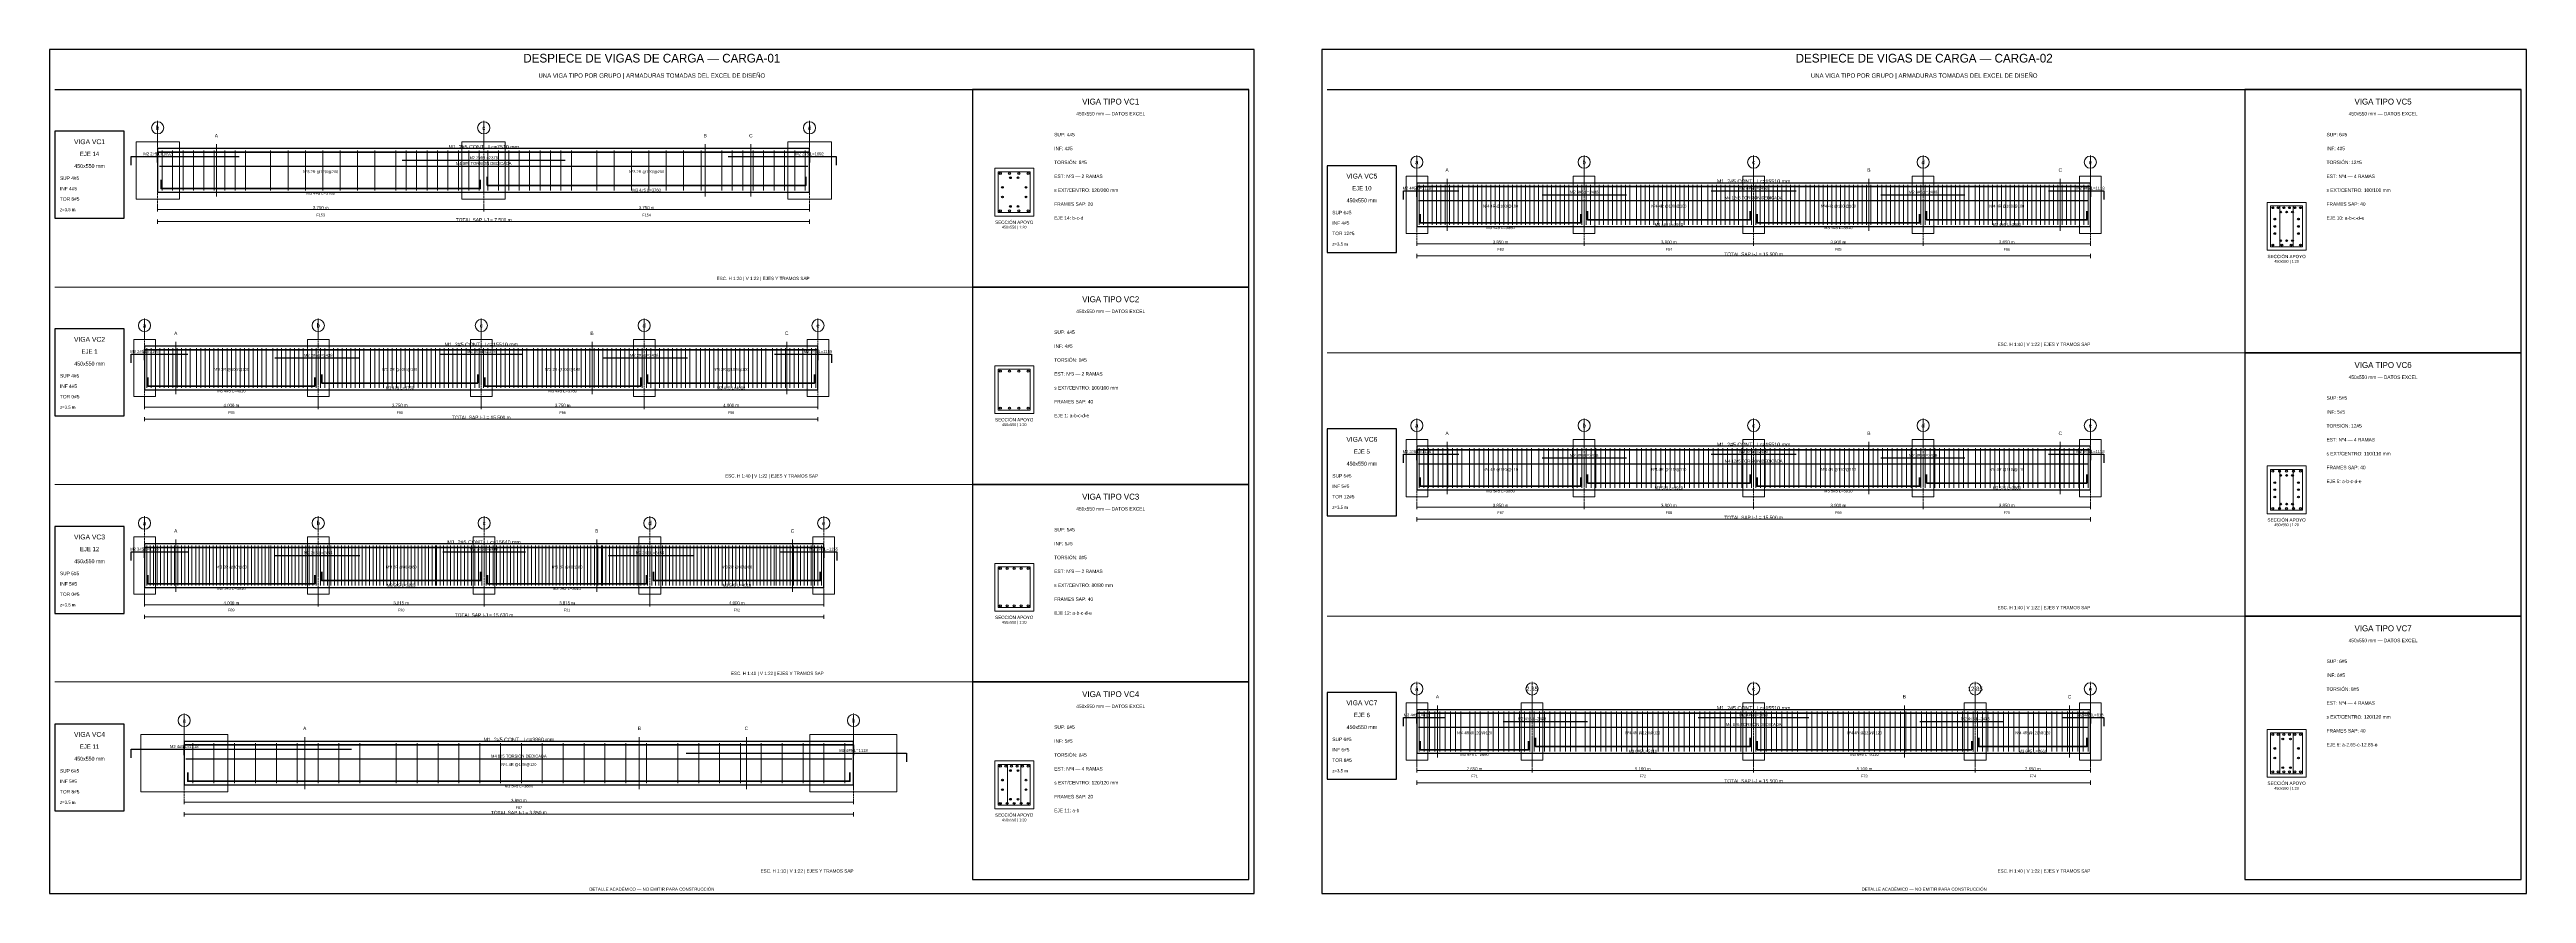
# Model space of a CAD drawing. Header units: millimetres. Extents: x 7 to 1432, y 7 to 493.
import ezdxf
from ezdxf.enums import TextEntityAlignment as Align

# ---------------------------------------------------------------- set-up
doc = ezdxf.new("R2010")
doc.units = ezdxf.units.MM
doc.linetypes.add('DASHED', pattern=[1.524, 1.27, -0.254])
for name, color, linetype in [('ACERO_INF', 1, 'Continuous'), ('ACERO_SUP_APOYO', 5, 'Continuous'), ('ACERO_SUP_CONT', 4, 'Continuous'), ('ACERO_TORSION', 30, 'Continuous'), ('APOYOS', 9, 'Continuous'), ('CONTORNO', 7, 'Continuous'), ('CORTE', 6, 'Continuous'), ('COTAS', 3, 'Continuous'), ('EJES', 1, 'Continuous'), ('ESTRIBOS', 8, 'Continuous'), ('MARCO', 7, 'Continuous'), ('TEXTO', 7, 'Continuous')]:
    doc.layers.add(name, color=color, linetype=linetype)

msp = doc.modelspace()

# ---------------------------------------------------------------- linework, layer by layer
at = {"layer": 'ACERO_INF', "color": 1, "lineweight": 35}
for points in [[(71.2, 417.9), (71.2, 412.9), (254.8, 412.9), (254.8, 417.9)], [(258.8, 419.7), (258.8, 414.7), (442.2, 414.7), (442.2, 419.7)], [(891.9, 399.9), (891.9, 394.9), (985.4, 394.9), (985.4, 399.9)], [(1086.9, 399.9), (1086.9, 394.9), (1179.1, 394.9), (1179.1, 399.9)], [(795.6, 398.1), (795.6, 393.1), (887.9, 393.1), (887.9, 398.1)], [(989.4, 398.1), (989.4, 393.1), (1082.9, 393.1), (1082.9, 398.1)], [(63.6, 304.1), (63.6, 299.1), (159.6, 299.1), (159.6, 304.1)], [(163.6, 305.9), (163.6, 300.9), (253.4, 300.9), (253.4, 305.9)], [(257.4, 304.1), (257.4, 299.1), (347.1, 299.1), (347.1, 304.1)], [(351.1, 305.9), (351.1, 300.9), (447.1, 300.9), (447.1, 305.9)], [(795.6, 246.5), (795.6, 241.5), (887.9, 241.5), (887.9, 246.5)], [(891.9, 248.3), (891.9, 243.3), (985.4, 243.3), (985.4, 248.3)], [(989.4, 246.5), (989.4, 241.5), (1082.9, 241.5), (1082.9, 246.5)], [(1086.9, 248.3), (1086.9, 243.3), (1179.1, 243.3), (1179.1, 248.3)], [(63.6, 190.3), (63.6, 185.3), (159.6, 185.3), (159.6, 190.3)], [(163.6, 192.2), (163.6, 187.2), (255, 187.2), (255, 192.2)], [(259, 190.3), (259, 185.3), (350.4, 185.3), (350.4, 190.3)], [(354.4, 192.2), (354.4, 187.2), (450.4, 187.2), (450.4, 192.2)], [(795.6, 94.8), (795.6, 89.8), (857.9, 89.8), (857.9, 94.8)], [(861.9, 96.6), (861.9, 91.6), (985.4, 91.6), (985.4, 96.6)], [(989.4, 94.8), (989.4, 89.8), (1112.9, 89.8), (1112.9, 94.8)], [(1116.9, 96.6), (1116.9, 91.6), (1179.1, 91.6), (1179.1, 96.6)], [(86.5, 76.6), (86.5, 71.6), (467.5, 71.6), (467.5, 76.6)]]:
    msp.add_lwpolyline(points, dxfattribs=at)
at = {"layer": 'ACERO_INF', "color": 1}
for centre in [(554, 400.1), (559.3, 400.1), (564.7, 400.1), (570, 400.1), (1286, 380.4), (1291.3, 380.4), (1296.7, 380.4), (1302, 380.4), (554, 286.4), (559.3, 286.4), (564.7, 286.4), (570, 286.4), (1286, 228.7), (1290, 228.7), (1294, 228.7), (1298, 228.7), (1302, 228.7), (554, 172.6), (558, 172.6), (562, 172.6), (566, 172.6), (570, 172.6), (1286, 77.1), (1289.2, 77.1), (1292.4, 77.1), (1295.6, 77.1), (1298.8, 77.1), (1302, 77.1), (554, 58.9), (558, 58.9), (562, 58.9), (566, 58.9), (570, 58.9)]:
    msp.add_circle(centre, 0.55, dxfattribs=at)
at = {"layer": 'ACERO_SUP_APOYO', "color": 5, "lineweight": 30}
for points in [[(54, 426.4), (54, 431.4), (116.1, 431.4)], [(209.9, 429.2), (303.6, 429.2)], [(397.4, 431.4), (459.5, 431.4), (459.5, 426.4)], [(786, 406.6), (786, 411.6), (817.7, 411.6)], [(865.8, 409.4), (914.2, 409.4)], [(963, 411.6), (1011.8, 411.6)], [(1060.5, 409.4), (1108.9, 409.4)], [(1157.1, 411.6), (1188.8, 411.6), (1188.8, 406.6)], [(54, 312.6), (54, 317.6), (86.6, 317.6)], [(136.6, 315.4), (185.1, 315.4)], [(231.9, 317.6), (278.8, 317.6)], [(325.7, 315.4), (374.1, 315.4)], [(424.1, 317.6), (456.8, 317.6), (456.8, 312.6)], [(786, 255), (786, 260), (817.7, 260)], [(865.8, 257.8), (914.2, 257.8)], [(963, 260), (1011.8, 260)], [(1060.5, 257.8), (1108.9, 257.8)], [(1157.1, 260), (1188.8, 260), (1188.8, 255)], [(54, 198.8), (54, 203.8), (86.6, 203.8)], [(136.6, 201.7), (185.5, 201.7)], [(233.2, 203.8), (280.8, 203.8)], [(328.5, 201.7), (377.4, 201.7)], [(427.4, 203.8), (460, 203.8), (460, 198.8)], [(786, 103.3), (786, 108.3), (810.2, 108.3)], [(843.3, 106.1), (891.8, 106.1)], [(955.5, 108.3), (1019.2, 108.3)], [(1083, 106.1), (1131.4, 106.1)], [(1164.6, 108.3), (1188.8, 108.3), (1188.8, 103.3)], [(54, 85.1), (54, 90.1), (180.8, 90.1)], [(373.2, 87.9), (500, 87.9), (500, 82.9)]]:
    msp.add_lwpolyline(points, dxfattribs=at)
at = {"layer": 'ACERO_SUP_CONT', "color": 4, "lineweight": 35}
for points in [[(69.2, 427.9), (69.2, 433.9), (444.2, 433.9), (444.2, 427.9)], [(793.6, 408.1), (793.6, 414.1), (1181.1, 414.1), (1181.1, 408.1)], [(61.6, 314.1), (61.6, 320.1), (449.1, 320.1), (449.1, 314.1)], [(793.6, 256.5), (793.6, 262.5), (1181.1, 262.5), (1181.1, 256.5)], [(61.6, 200.3), (61.6, 206.3), (452.4, 206.3), (452.4, 200.3)], [(793.6, 104.8), (793.6, 110.8), (1181.1, 110.8), (1181.1, 104.8)], [(84.5, 86.6), (84.5, 92.6), (469.5, 92.6), (469.5, 86.6)]]:
    msp.add_lwpolyline(points, dxfattribs=at)
at = {"layer": 'ACERO_SUP_CONT', "color": 4}
for centre in [(554, 421.6), (559.3, 421.6), (564.7, 421.6), (570, 421.6), (1286, 401.9), (1289.2, 401.9), (1292.4, 401.9), (1295.6, 401.9), (1298.8, 401.9), (1302, 401.9), (554, 307.8), (559.3, 307.8), (564.7, 307.8), (570, 307.8), (1286, 250.2), (1290, 250.2), (1294, 250.2), (1298, 250.2), (1302, 250.2), (554, 194.1), (558, 194.1), (562, 194.1), (566, 194.1), (570, 194.1), (1286, 98.5), (1289.2, 98.5), (1292.4, 98.5), (1295.6, 98.5), (1298.8, 98.5), (1302, 98.5), (554, 80.3), (557.2, 80.3), (560.4, 80.3), (563.6, 80.3), (566.8, 80.3), (570, 80.3)]:
    msp.add_circle(centre, 0.55, dxfattribs=at)
at = {"layer": 'ACERO_TORSION', "color": 30, "lineweight": 30}
for points in [[(70.2, 425.8), (443.2, 425.8)], [(794.6, 406), (1180.1, 406)], [(794.6, 254.4), (1180.1, 254.4)], [(794.6, 102.7), (1180.1, 102.7)], [(85.5, 84.5), (468.5, 84.5)]]:
    msp.add_lwpolyline(points, dxfattribs=at)
at = {"layer": 'ACERO_TORSION', "color": 30}
for centre in [(555.2, 413.6), (559.8, 419.1), (564.2, 419.1), (568.8, 413.6), (555.2, 408.1), (559.8, 402.6), (564.2, 402.6), (568.8, 408.1), (1290.6, 399.4), (1294, 399.4), (1297.4, 399.4), (1287.2, 395.3), (1287.2, 391.1), (1287.2, 387), (1300.8, 395.3), (1300.8, 391.1), (1300.8, 387), (1290.6, 382.9), (1294, 382.9), (1297.4, 382.9), (1287.2, 243.6), (1290.6, 247.7), (1294, 247.7), (1297.4, 247.7), (1300.8, 243.6), (1287.2, 239.5), (1287.2, 235.3), (1290.6, 231.2), (1294, 231.2), (1297.4, 231.2), (1300.8, 239.5), (1300.8, 235.3), (1287.2, 90.5), (1287.2, 85), (1291.8, 96), (1296.2, 96), (1300.8, 90.5), (1300.8, 85), (555.2, 72.3), (559.8, 77.8), (564.2, 77.8), (568.8, 72.3), (1291.8, 79.5), (1296.2, 79.5), (555.2, 66.8), (559.8, 61.3), (564.2, 61.3), (568.8, 66.8)]:
    msp.add_circle(centre, 0.48, dxfattribs=at)
at = {"layer": 'APOYOS', "color": 9, "lineweight": 15}
for points in [[(56.8, 406.9), (81.8, 406.9), (81.8, 439.9), (56.8, 439.9)], [(244.2, 406.9), (269.2, 406.9), (269.2, 439.9), (244.2, 439.9)], [(431.8, 406.9), (456.8, 406.9), (456.8, 439.9), (431.8, 439.9)], [(787.4, 387.1), (799.9, 387.1), (799.9, 420.1), (787.4, 420.1)], [(883.6, 387.1), (896.1, 387.1), (896.1, 420.1), (883.6, 420.1)], [(981.1, 387.1), (993.6, 387.1), (993.6, 420.1), (981.1, 420.1)], [(1078.6, 387.1), (1091.1, 387.1), (1091.1, 420.1), (1078.6, 420.1)], [(1174.9, 387.1), (1187.4, 387.1), (1187.4, 420.1), (1174.9, 420.1)], [(55.4, 293.1), (67.9, 293.1), (67.9, 326.1), (55.4, 326.1)], [(155.4, 293.1), (167.9, 293.1), (167.9, 326.1), (155.4, 326.1)], [(249.1, 293.1), (261.6, 293.1), (261.6, 326.1), (249.1, 326.1)], [(342.9, 293.1), (355.4, 293.1), (355.4, 326.1), (342.9, 326.1)], [(442.9, 293.1), (455.4, 293.1), (455.4, 326.1), (442.9, 326.1)], [(787.4, 235.5), (799.9, 235.5), (799.9, 268.5), (787.4, 268.5)], [(883.6, 235.5), (896.1, 235.5), (896.1, 268.5), (883.6, 268.5)], [(981.1, 235.5), (993.6, 235.5), (993.6, 268.5), (981.1, 268.5)], [(1078.6, 235.5), (1091.1, 235.5), (1091.1, 268.5), (1078.6, 268.5)], [(1174.9, 235.5), (1187.4, 235.5), (1187.4, 268.5), (1174.9, 268.5)], [(55.4, 179.3), (67.9, 179.3), (67.9, 212.3), (55.4, 212.3)], [(155.4, 179.3), (167.9, 179.3), (167.9, 212.3), (155.4, 212.3)], [(250.7, 179.3), (263.2, 179.3), (263.2, 212.3), (250.7, 212.3)], [(346.1, 179.3), (358.6, 179.3), (358.6, 212.3), (346.1, 212.3)], [(446.1, 179.3), (458.6, 179.3), (458.6, 212.3), (446.1, 212.3)], [(787.4, 83.8), (799.9, 83.8), (799.9, 116.8), (787.4, 116.8)], [(853.6, 83.8), (866.1, 83.8), (866.1, 116.8), (853.6, 116.8)], [(981.1, 83.8), (993.6, 83.8), (993.6, 116.8), (981.1, 116.8)], [(1108.6, 83.8), (1121.1, 83.8), (1121.1, 116.8), (1108.6, 116.8)], [(1174.9, 83.8), (1187.4, 83.8), (1187.4, 116.8), (1174.9, 116.8)], [(59.5, 65.6), (109.5, 65.6), (109.5, 98.6), (59.5, 98.6)], [(444.5, 65.6), (494.5, 65.6), (494.5, 98.6), (444.5, 98.6)]]:
    msp.add_lwpolyline(points, close=True, dxfattribs=at)
at = {"layer": 'CONTORNO', "color": 7, "lineweight": 25}
for points in [[(69.2, 410.9), (444.2, 410.9), (444.2, 435.9), (69.2, 435.9)], [(793.6, 391.1), (1181.1, 391.1), (1181.1, 416.1), (793.6, 416.1)], [(61.6, 297.1), (449.1, 297.1), (449.1, 322.1), (61.6, 322.1)], [(793.6, 239.5), (1181.1, 239.5), (1181.1, 264.5), (793.6, 264.5)], [(61.6, 183.3), (452.4, 183.3), (452.4, 208.3), (61.6, 208.3)], [(793.6, 87.8), (1181.1, 87.8), (1181.1, 112.8), (793.6, 112.8)], [(84.5, 69.6), (469.5, 69.6), (469.5, 94.6), (84.5, 94.6)]]:
    msp.add_lwpolyline(points, close=True, dxfattribs=at)
at = {"layer": 'CONTORNO', "color": 7, "lineweight": 20}
for points in [[(550.8, 397.1), (573.2, 397.1), (573.2, 424.6), (550.8, 424.6)], [(1282.8, 377.4), (1305.2, 377.4), (1305.2, 404.9), (1282.8, 404.9)], [(550.8, 283.4), (573.2, 283.4), (573.2, 310.9), (550.8, 310.9)], [(1282.8, 225.7), (1305.2, 225.7), (1305.2, 253.2), (1282.8, 253.2)], [(550.8, 169.6), (573.2, 169.6), (573.2, 197.1), (550.8, 197.1)], [(1282.8, 74), (1305.2, 74), (1305.2, 101.5), (1282.8, 101.5)], [(550.8, 55.8), (573.2, 55.8), (573.2, 83.3), (550.8, 83.3)]]:
    msp.add_lwpolyline(points, close=True, dxfattribs=at)
at = {"layer": 'CORTE', "color": 6, "lineweight": 13}
for p, q in [((103, 408.4), (103, 438.4)), ((384.2, 408.4), (384.2, 438.4)), ((410.5, 408.4), (410.5, 438.4)), ((811, 388.6), (811, 418.6)), ((1053.7, 388.6), (1053.7, 418.6)), ((1163.8, 388.6), (1163.8, 418.6)), ((79.6, 294.6), (79.6, 324.6)), ((319.1, 294.6), (319.1, 324.6)), ((431.1, 294.6), (431.1, 324.6)), ((811, 237), (811, 267)), ((1053.7, 237), (1053.7, 267)), ((1163.8, 237), (1163.8, 267)), ((79.6, 180.8), (79.6, 210.8)), ((321.8, 180.8), (321.8, 210.8)), ((434.4, 180.8), (434.4, 210.8)), ((805.5, 85.3), (805.5, 115.3)), ((1074.1, 85.3), (1074.1, 115.3)), ((1169.2, 85.3), (1169.2, 115.3)), ((153.8, 67.1), (153.8, 97.1)), ((346.3, 67.1), (346.3, 97.1)), ((407.9, 67.1), (407.9, 97.1))]:
    msp.add_line(p, q, dxfattribs=at)
at = {"layer": 'COTAS', "color": 3, "lineweight": 13}
for p, q in [((69.2, 399.7), (69.2, 402.1)), ((69.2, 400.9), (256.8, 400.9)), ((256.8, 399.7), (256.8, 402.1)), ((256.8, 399.7), (256.8, 402.1)), ((256.8, 400.9), (444.2, 400.9)), ((444.2, 399.7), (444.2, 402.1)), ((69.2, 392.7), (69.2, 395.1)), ((69.2, 393.9), (444.2, 393.9)), ((444.2, 392.7), (444.2, 395.1)), ((793.6, 379.9), (793.6, 382.3)), ((793.6, 381.1), (889.9, 381.1)), ((793.6, 372.9), (793.6, 375.3)), ((793.6, 374.1), (1181.1, 374.1)), ((889.9, 379.9), (889.9, 382.3)), ((889.9, 379.9), (889.9, 382.3)), ((889.9, 381.1), (987.4, 381.1)), ((987.4, 379.9), (987.4, 382.3)), ((987.4, 379.9), (987.4, 382.3)), ((987.4, 381.1), (1084.9, 381.1)), ((1084.9, 379.9), (1084.9, 382.3)), ((1084.9, 379.9), (1084.9, 382.3)), ((1084.9, 381.1), (1181.1, 381.1)), ((1181.1, 379.9), (1181.1, 382.3)), ((1181.1, 372.9), (1181.1, 375.3)), ((61.6, 285.9), (61.6, 288.3)), ((61.6, 287.1), (161.6, 287.1)), ((161.6, 285.9), (161.6, 288.3)), ((161.6, 285.9), (161.6, 288.3)), ((161.6, 287.1), (255.4, 287.1)), ((255.4, 285.9), (255.4, 288.3)), ((255.4, 285.9), (255.4, 288.3)), ((255.4, 287.1), (349.1, 287.1)), ((349.1, 285.9), (349.1, 288.3)), ((349.1, 285.9), (349.1, 288.3)), ((349.1, 287.1), (449.1, 287.1)), ((449.1, 285.9), (449.1, 288.3)), ((61.6, 278.9), (61.6, 281.3)), ((61.6, 280.1), (449.1, 280.1)), ((449.1, 278.9), (449.1, 281.3)), ((793.6, 228.3), (793.6, 230.7)), ((793.6, 229.5), (889.9, 229.5)), ((889.9, 228.3), (889.9, 230.7)), ((889.9, 228.3), (889.9, 230.7)), ((889.9, 229.5), (987.4, 229.5)), ((987.4, 228.3), (987.4, 230.7)), ((987.4, 228.3), (987.4, 230.7)), ((987.4, 229.5), (1084.9, 229.5)), ((1084.9, 228.3), (1084.9, 230.7)), ((1084.9, 228.3), (1084.9, 230.7)), ((1084.9, 229.5), (1181.1, 229.5)), ((1181.1, 228.3), (1181.1, 230.7)), ((793.6, 221.3), (793.6, 223.7)), ((793.6, 222.5), (1181.1, 222.5)), ((1181.1, 221.3), (1181.1, 223.7)), ((61.6, 172.2), (61.6, 174.5)), ((61.6, 173.3), (161.6, 173.3)), ((161.6, 172.2), (161.6, 174.5)), ((161.6, 172.2), (161.6, 174.5)), ((161.6, 173.3), (257, 173.3)), ((257, 172.2), (257, 174.5)), ((257, 172.2), (257, 174.5)), ((257, 173.3), (352.4, 173.3)), ((352.4, 172.2), (352.4, 174.5)), ((352.4, 172.2), (352.4, 174.5)), ((352.4, 173.3), (452.4, 173.3)), ((452.4, 172.2), (452.4, 174.5)), ((61.6, 165.2), (61.6, 167.5)), ((61.6, 166.3), (452.4, 166.3)), ((452.4, 165.2), (452.4, 167.5)), ((793.6, 76.6), (793.6, 79)), ((793.6, 77.8), (859.9, 77.8)), ((793.6, 69.6), (793.6, 72)), ((859.9, 76.6), (859.9, 79)), ((859.9, 76.6), (859.9, 79)), ((859.9, 77.8), (987.4, 77.8)), ((987.4, 76.6), (987.4, 79)), ((987.4, 76.6), (987.4, 79)), ((987.4, 77.8), (1114.9, 77.8)), ((1114.9, 76.6), (1114.9, 79)), ((1114.9, 76.6), (1114.9, 79)), ((1114.9, 77.8), (1181.1, 77.8)), ((1181.1, 76.6), (1181.1, 79)), ((1181.1, 69.6), (1181.1, 72)), ((84.5, 58.4), (84.5, 60.8)), ((84.5, 59.6), (469.5, 59.6)), ((469.5, 58.4), (469.5, 60.8)), ((793.6, 70.8), (1181.1, 70.8)), ((84.5, 51.4), (84.5, 53.8)), ((84.5, 52.6), (469.5, 52.6)), ((469.5, 51.4), (469.5, 53.8))]:
    msp.add_line(p, q, dxfattribs=at)
at = {"layer": 'EJES', "color": 1, "linetype": 'DASHED', "lineweight": 9}
for p, q in [((69.2, 399.9), (69.2, 451.9)), ((256.8, 399.9), (256.8, 451.9)), ((444.2, 399.9), (444.2, 451.9)), ((793.6, 380.1), (793.6, 432.1)), ((889.9, 380.1), (889.9, 432.1)), ((987.4, 380.1), (987.4, 432.1)), ((1084.9, 380.1), (1084.9, 432.1)), ((1181.1, 380.1), (1181.1, 432.1)), ((61.6, 286.1), (61.6, 338.1)), ((161.6, 286.1), (161.6, 338.1)), ((255.4, 286.1), (255.4, 338.1)), ((349.1, 286.1), (349.1, 338.1)), ((449.1, 286.1), (449.1, 338.1)), ((793.6, 228.5), (793.6, 280.5)), ((889.9, 228.5), (889.9, 280.5)), ((987.4, 228.5), (987.4, 280.5)), ((1084.9, 228.5), (1084.9, 280.5)), ((1181.1, 228.5), (1181.1, 280.5)), ((61.6, 172.3), (61.6, 224.3)), ((161.6, 172.3), (161.6, 224.3)), ((257, 172.3), (257, 224.3)), ((352.4, 172.3), (352.4, 224.3)), ((452.4, 172.3), (452.4, 224.3)), ((793.6, 76.8), (793.6, 128.8)), ((859.9, 76.8), (859.9, 128.8)), ((987.4, 76.8), (987.4, 128.8)), ((1114.9, 76.8), (1114.9, 128.8)), ((1181.1, 76.8), (1181.1, 128.8)), ((84.5, 58.6), (84.5, 110.6)), ((469.5, 58.6), (469.5, 110.6))]:
    msp.add_line(p, q, dxfattribs=at)
at = {"layer": 'EJES', "color": 1, "lineweight": 18}
for centre in [(69.2, 447.9), (256.8, 447.9), (444.2, 447.9), (793.6, 428.1), (889.9, 428.1), (987.4, 428.1), (1084.9, 428.1), (1181.1, 428.1), (61.6, 334.1), (161.6, 334.1), (255.4, 334.1), (349.1, 334.1), (449.1, 334.1), (793.6, 276.5), (889.9, 276.5), (987.4, 276.5), (1084.9, 276.5), (1181.1, 276.5), (61.6, 220.3), (161.6, 220.3), (257, 220.3), (352.4, 220.3), (452.4, 220.3), (793.6, 124.8), (859.9, 124.8), (987.4, 124.8), (1114.9, 124.8), (1181.1, 124.8), (84.5, 106.6), (469.5, 106.6)]:
    msp.add_circle(centre, 3.5, dxfattribs=at)
at = {"layer": 'ESTRIBOS', "color": 8, "lineweight": 9}
for p, q in [((71.8, 411.9), (71.8, 434.9)), ((77.8, 411.9), (77.8, 434.9)), ((83.8, 411.9), (83.8, 434.9)), ((89.8, 411.9), (89.8, 434.9)), ((95.8, 411.9), (95.8, 434.9)), ((101.8, 411.9), (101.8, 434.9)), ((107.8, 411.9), (107.8, 434.9)), ((113.8, 411.9), (113.8, 434.9)), ((119.8, 411.9), (119.8, 434.9)), ((134.2, 411.9), (134.2, 434.9)), ((144.2, 411.9), (144.2, 434.9)), ((154.2, 411.9), (154.2, 434.9)), ((164.2, 411.9), (164.2, 434.9)), ((174.2, 411.9), (174.2, 434.9)), ((184.2, 411.9), (184.2, 434.9)), ((194.2, 411.9), (194.2, 434.9)), ((206.2, 411.9), (206.2, 434.9)), ((212.2, 411.9), (212.2, 434.9)), ((218.2, 411.9), (218.2, 434.9)), ((224.2, 411.9), (224.2, 434.9)), ((230.2, 411.9), (230.2, 434.9)), ((236.2, 411.9), (236.2, 434.9)), ((242.2, 411.9), (242.2, 434.9)), ((248.2, 411.9), (248.2, 434.9)), ((254.2, 411.9), (254.2, 434.9)), ((259.2, 411.9), (259.2, 434.9)), ((265.2, 411.9), (265.2, 434.9)), ((271.2, 411.9), (271.2, 434.9)), ((277.2, 411.9), (277.2, 434.9)), ((283.2, 411.9), (283.2, 434.9)), ((289.2, 411.9), (289.2, 434.9)), ((295.2, 411.9), (295.2, 434.9)), ((301.2, 411.9), (301.2, 434.9)), ((307.2, 411.9), (307.2, 434.9)), ((321.8, 411.9), (321.8, 434.9)), ((331.8, 411.9), (331.8, 434.9)), ((341.8, 411.9), (341.8, 434.9)), ((351.8, 411.9), (351.8, 434.9)), ((361.8, 411.9), (361.8, 434.9)), ((371.8, 411.9), (371.8, 434.9)), ((381.8, 411.9), (381.8, 434.9)), ((393.8, 411.9), (393.8, 434.9)), ((399.8, 411.9), (399.8, 434.9)), ((405.8, 411.9), (405.8, 434.9)), ((411.8, 411.9), (411.8, 434.9)), ((417.8, 411.9), (417.8, 434.9)), ((423.8, 411.9), (423.8, 434.9)), ((429.8, 411.9), (429.8, 434.9)), ((435.8, 411.9), (435.8, 434.9)), ((441.8, 411.9), (441.8, 434.9)), ((794.9, 392.1), (794.9, 415.1)), ((797.4, 392.1), (797.4, 415.1)), ((799.9, 392.1), (799.9, 415.1)), ((802.4, 392.1), (802.4, 415.1)), ((804.9, 392.1), (804.9, 415.1)), ((807.4, 392.1), (807.4, 415.1)), ((809.9, 392.1), (809.9, 415.1)), ((812.4, 392.1), (812.4, 415.1)), ((814.9, 392.1), (814.9, 415.1)), ((817.4, 392.1), (817.4, 415.1)), ((819.9, 392.1), (819.9, 415.1)), ((823.6, 392.1), (823.6, 415.1)), ((826.1, 392.1), (826.1, 415.1)), ((828.6, 392.1), (828.6, 415.1)), ((831.1, 392.1), (831.1, 415.1)), ((833.6, 392.1), (833.6, 415.1)), ((836.1, 392.1), (836.1, 415.1)), ((838.6, 392.1), (838.6, 415.1)), ((841.1, 392.1), (841.1, 415.1)), ((843.6, 392.1), (843.6, 415.1)), ((846.1, 392.1), (846.1, 415.1)), ((848.6, 392.1), (848.6, 415.1)), ((851.1, 392.1), (851.1, 415.1)), ((853.6, 392.1), (853.6, 415.1)), ((856.1, 392.1), (856.1, 415.1)), ((858.6, 392.1), (858.6, 415.1)), ((861.1, 392.1), (861.1, 415.1)), ((863.6, 392.1), (863.6, 415.1)), ((866.1, 392.1), (866.1, 415.1)), ((868.6, 392.1), (868.6, 415.1)), ((871.1, 392.1), (871.1, 415.1)), ((873.6, 392.1), (873.6, 415.1)), ((876.1, 392.1), (876.1, 415.1)), ((878.6, 392.1), (878.6, 415.1)), ((881.1, 392.1), (881.1, 415.1)), ((883.6, 392.1), (883.6, 415.1)), ((886.1, 392.1), (886.1, 415.1)), ((888.6, 392.1), (888.6, 415.1)), ((891.1, 392.1), (891.1, 415.1)), ((893.6, 392.1), (893.6, 415.1)), ((896.1, 392.1), (896.1, 415.1)), ((898.6, 392.1), (898.6, 415.1)), ((901.1, 392.1), (901.1, 415.1)), ((903.6, 392.1), (903.6, 415.1)), ((906.1, 392.1), (906.1, 415.1)), ((908.6, 392.1), (908.6, 415.1)), ((911.1, 392.1), (911.1, 415.1)), ((913.6, 392.1), (913.6, 415.1)), ((916.1, 392.1), (916.1, 415.1)), ((919.9, 392.1), (919.9, 415.1)), ((922.4, 392.1), (922.4, 415.1)), ((924.9, 392.1), (924.9, 415.1)), ((927.4, 392.1), (927.4, 415.1)), ((929.9, 392.1), (929.9, 415.1)), ((932.4, 392.1), (932.4, 415.1)), ((934.9, 392.1), (934.9, 415.1)), ((937.4, 392.1), (937.4, 415.1)), ((939.9, 392.1), (939.9, 415.1)), ((942.4, 392.1), (942.4, 415.1)), ((944.9, 392.1), (944.9, 415.1)), ((947.4, 392.1), (947.4, 415.1)), ((949.9, 392.1), (949.9, 415.1)), ((952.4, 392.1), (952.4, 415.1)), ((954.9, 392.1), (954.9, 415.1)), ((957.4, 392.1), (957.4, 415.1)), ((961.1, 392.1), (961.1, 415.1)), ((963.6, 392.1), (963.6, 415.1)), ((966.1, 392.1), (966.1, 415.1)), ((968.6, 392.1), (968.6, 415.1)), ((971.1, 392.1), (971.1, 415.1)), ((973.6, 392.1), (973.6, 415.1)), ((976.1, 392.1), (976.1, 415.1)), ((978.6, 392.1), (978.6, 415.1)), ((981.1, 392.1), (981.1, 415.1)), ((983.6, 392.1), (983.6, 415.1)), ((986.1, 392.1), (986.1, 415.1)), ((988.6, 392.1), (988.6, 415.1)), ((991.1, 392.1), (991.1, 415.1)), ((993.6, 392.1), (993.6, 415.1)), ((996.1, 392.1), (996.1, 415.1)), ((998.6, 392.1), (998.6, 415.1)), ((1001.1, 392.1), (1001.1, 415.1)), ((1003.6, 392.1), (1003.6, 415.1)), ((1006.1, 392.1), (1006.1, 415.1)), ((1008.6, 392.1), (1008.6, 415.1)), ((1011.1, 392.1), (1011.1, 415.1)), ((1013.6, 392.1), (1013.6, 415.1)), ((1017.4, 392.1), (1017.4, 415.1)), ((1019.9, 392.1), (1019.9, 415.1)), ((1022.4, 392.1), (1022.4, 415.1)), ((1024.9, 392.1), (1024.9, 415.1)), ((1027.4, 392.1), (1027.4, 415.1)), ((1029.9, 392.1), (1029.9, 415.1)), ((1032.4, 392.1), (1032.4, 415.1)), ((1034.9, 392.1), (1034.9, 415.1)), ((1037.4, 392.1), (1037.4, 415.1)), ((1039.9, 392.1), (1039.9, 415.1)), ((1042.4, 392.1), (1042.4, 415.1)), ((1044.9, 392.1), (1044.9, 415.1)), ((1047.4, 392.1), (1047.4, 415.1)), ((1049.9, 392.1), (1049.9, 415.1)), ((1052.4, 392.1), (1052.4, 415.1)), ((1054.9, 392.1), (1054.9, 415.1)), ((1058.6, 392.1), (1058.6, 415.1)), ((1061.1, 392.1), (1061.1, 415.1)), ((1063.6, 392.1), (1063.6, 415.1)), ((1066.1, 392.1), (1066.1, 415.1)), ((1068.6, 392.1), (1068.6, 415.1)), ((1071.1, 392.1), (1071.1, 415.1)), ((1073.6, 392.1), (1073.6, 415.1)), ((1076.1, 392.1), (1076.1, 415.1)), ((1078.6, 392.1), (1078.6, 415.1)), ((1081.1, 392.1), (1081.1, 415.1)), ((1083.6, 392.1), (1083.6, 415.1)), ((1086.1, 392.1), (1086.1, 415.1)), ((1088.6, 392.1), (1088.6, 415.1)), ((1091.1, 392.1), (1091.1, 415.1)), ((1093.6, 392.1), (1093.6, 415.1)), ((1096.1, 392.1), (1096.1, 415.1)), ((1098.6, 392.1), (1098.6, 415.1)), ((1101.1, 392.1), (1101.1, 415.1)), ((1103.6, 392.1), (1103.6, 415.1)), ((1106.1, 392.1), (1106.1, 415.1)), ((1108.6, 392.1), (1108.6, 415.1)), ((1111.1, 392.1), (1111.1, 415.1)), ((1114.9, 392.1), (1114.9, 415.1)), ((1117.4, 392.1), (1117.4, 415.1)), ((1119.9, 392.1), (1119.9, 415.1)), ((1122.4, 392.1), (1122.4, 415.1)), ((1124.9, 392.1), (1124.9, 415.1)), ((1127.4, 392.1), (1127.4, 415.1)), ((1129.9, 392.1), (1129.9, 415.1)), ((1132.4, 392.1), (1132.4, 415.1)), ((1134.9, 392.1), (1134.9, 415.1)), ((1137.4, 392.1), (1137.4, 415.1)), ((1139.9, 392.1), (1139.9, 415.1)), ((1142.4, 392.1), (1142.4, 415.1)), ((1144.9, 392.1), (1144.9, 415.1)), ((1147.4, 392.1), (1147.4, 415.1)), ((1149.9, 392.1), (1149.9, 415.1)), ((1152.4, 392.1), (1152.4, 415.1)), ((1154.9, 392.1), (1154.9, 415.1)), ((1157.4, 392.1), (1157.4, 415.1)), ((1159.9, 392.1), (1159.9, 415.1)), ((1162.4, 392.1), (1162.4, 415.1)), ((1164.9, 392.1), (1164.9, 415.1)), ((1167.4, 392.1), (1167.4, 415.1)), ((1169.9, 392.1), (1169.9, 415.1)), ((1172.4, 392.1), (1172.4, 415.1)), ((1174.9, 392.1), (1174.9, 415.1)), ((1177.4, 392.1), (1177.4, 415.1)), ((1179.9, 392.1), (1179.9, 415.1)), ((62.9, 298.1), (62.9, 321.1)), ((65.4, 298.1), (65.4, 321.1)), ((67.9, 298.1), (67.9, 321.1)), ((70.4, 298.1), (70.4, 321.1)), ((72.9, 298.1), (72.9, 321.1)), ((75.4, 298.1), (75.4, 321.1)), ((77.9, 298.1), (77.9, 321.1)), ((80.4, 298.1), (80.4, 321.1)), ((82.9, 298.1), (82.9, 321.1)), ((85.4, 298.1), (85.4, 321.1)), ((87.9, 298.1), (87.9, 321.1)), ((91.6, 298.1), (91.6, 321.1)), ((94.1, 298.1), (94.1, 321.1)), ((96.6, 298.1), (96.6, 321.1)), ((99.1, 298.1), (99.1, 321.1)), ((101.6, 298.1), (101.6, 321.1)), ((104.1, 298.1), (104.1, 321.1)), ((106.6, 298.1), (106.6, 321.1)), ((109.1, 298.1), (109.1, 321.1)), ((111.6, 298.1), (111.6, 321.1)), ((114.1, 298.1), (114.1, 321.1)), ((116.6, 298.1), (116.6, 321.1)), ((119.1, 298.1), (119.1, 321.1)), ((121.6, 298.1), (121.6, 321.1)), ((124.1, 298.1), (124.1, 321.1)), ((126.6, 298.1), (126.6, 321.1)), ((129.1, 298.1), (129.1, 321.1)), ((131.6, 298.1), (131.6, 321.1)), ((135.4, 298.1), (135.4, 321.1)), ((137.9, 298.1), (137.9, 321.1)), ((140.4, 298.1), (140.4, 321.1)), ((142.9, 298.1), (142.9, 321.1)), ((145.4, 298.1), (145.4, 321.1)), ((147.9, 298.1), (147.9, 321.1)), ((150.4, 298.1), (150.4, 321.1)), ((152.9, 298.1), (152.9, 321.1)), ((155.4, 298.1), (155.4, 321.1)), ((157.9, 298.1), (157.9, 321.1)), ((160.4, 298.1), (160.4, 321.1)), ((162.9, 298.1), (162.9, 321.1)), ((165.4, 298.1), (165.4, 321.1)), ((167.9, 298.1), (167.9, 321.1)), ((170.4, 298.1), (170.4, 321.1)), ((172.9, 298.1), (172.9, 321.1)), ((175.4, 298.1), (175.4, 321.1)), ((177.9, 298.1), (177.9, 321.1)), ((180.4, 298.1), (180.4, 321.1)), ((182.9, 298.1), (182.9, 321.1)), ((185.4, 298.1), (185.4, 321.1)), ((187.9, 298.1), (187.9, 321.1)), ((191.6, 298.1), (191.6, 321.1)), ((194.1, 298.1), (194.1, 321.1)), ((196.6, 298.1), (196.6, 321.1)), ((199.1, 298.1), (199.1, 321.1)), ((201.6, 298.1), (201.6, 321.1)), ((204.1, 298.1), (204.1, 321.1)), ((206.6, 298.1), (206.6, 321.1)), ((209.1, 298.1), (209.1, 321.1)), ((211.6, 298.1), (211.6, 321.1)), ((214.1, 298.1), (214.1, 321.1)), ((216.6, 298.1), (216.6, 321.1)), ((219.1, 298.1), (219.1, 321.1)), ((221.6, 298.1), (221.6, 321.1)), ((224.1, 298.1), (224.1, 321.1)), ((226.6, 298.1), (226.6, 321.1)), ((229.1, 298.1), (229.1, 321.1)), ((231.6, 298.1), (231.6, 321.1)), ((234.1, 298.1), (234.1, 321.1)), ((236.6, 298.1), (236.6, 321.1)), ((239.1, 298.1), (239.1, 321.1)), ((241.6, 298.1), (241.6, 321.1)), ((244.1, 298.1), (244.1, 321.1)), ((246.6, 298.1), (246.6, 321.1)), ((249.1, 298.1), (249.1, 321.1)), ((251.6, 298.1), (251.6, 321.1)), ((254.1, 298.1), (254.1, 321.1)), ((256.6, 298.1), (256.6, 321.1)), ((259.1, 298.1), (259.1, 321.1)), ((261.6, 298.1), (261.6, 321.1)), ((264.1, 298.1), (264.1, 321.1)), ((266.6, 298.1), (266.6, 321.1)), ((269.1, 298.1), (269.1, 321.1)), ((271.6, 298.1), (271.6, 321.1)), ((274.1, 298.1), (274.1, 321.1)), ((276.6, 298.1), (276.6, 321.1)), ((279.1, 298.1), (279.1, 321.1)), ((281.6, 298.1), (281.6, 321.1)), ((285.4, 298.1), (285.4, 321.1)), ((287.9, 298.1), (287.9, 321.1)), ((290.4, 298.1), (290.4, 321.1)), ((292.9, 298.1), (292.9, 321.1)), ((295.4, 298.1), (295.4, 321.1)), ((297.9, 298.1), (297.9, 321.1)), ((300.4, 298.1), (300.4, 321.1)), ((302.9, 298.1), (302.9, 321.1)), ((305.4, 298.1), (305.4, 321.1)), ((307.9, 298.1), (307.9, 321.1)), ((310.4, 298.1), (310.4, 321.1)), ((312.9, 298.1), (312.9, 321.1)), ((315.4, 298.1), (315.4, 321.1)), ((317.9, 298.1), (317.9, 321.1)), ((320.4, 298.1), (320.4, 321.1)), ((322.9, 298.1), (322.9, 321.1)), ((325.4, 298.1), (325.4, 321.1)), ((327.9, 298.1), (327.9, 321.1)), ((330.4, 298.1), (330.4, 321.1)), ((332.9, 298.1), (332.9, 321.1)), ((335.4, 298.1), (335.4, 321.1)), ((337.9, 298.1), (337.9, 321.1)), ((340.4, 298.1), (340.4, 321.1)), ((342.9, 298.1), (342.9, 321.1)), ((345.4, 298.1), (345.4, 321.1)), ((347.9, 298.1), (347.9, 321.1)), ((350.4, 298.1), (350.4, 321.1)), ((352.9, 298.1), (352.9, 321.1)), ((355.4, 298.1), (355.4, 321.1)), ((357.9, 298.1), (357.9, 321.1)), ((360.4, 298.1), (360.4, 321.1)), ((362.9, 298.1), (362.9, 321.1)), ((365.4, 298.1), (365.4, 321.1)), ((367.9, 298.1), (367.9, 321.1)), ((370.4, 298.1), (370.4, 321.1)), ((372.9, 298.1), (372.9, 321.1)), ((375.4, 298.1), (375.4, 321.1)), ((379.1, 298.1), (379.1, 321.1)), ((381.6, 298.1), (381.6, 321.1)), ((384.1, 298.1), (384.1, 321.1)), ((386.6, 298.1), (386.6, 321.1)), ((389.1, 298.1), (389.1, 321.1)), ((391.6, 298.1), (391.6, 321.1)), ((394.1, 298.1), (394.1, 321.1)), ((396.6, 298.1), (396.6, 321.1)), ((399.1, 298.1), (399.1, 321.1)), ((401.6, 298.1), (401.6, 321.1)), ((404.1, 298.1), (404.1, 321.1)), ((406.6, 298.1), (406.6, 321.1)), ((409.1, 298.1), (409.1, 321.1)), ((411.6, 298.1), (411.6, 321.1)), ((414.1, 298.1), (414.1, 321.1)), ((416.6, 298.1), (416.6, 321.1)), ((419.1, 298.1), (419.1, 321.1)), ((422.9, 298.1), (422.9, 321.1)), ((425.4, 298.1), (425.4, 321.1)), ((427.9, 298.1), (427.9, 321.1)), ((430.4, 298.1), (430.4, 321.1)), ((432.9, 298.1), (432.9, 321.1)), ((435.4, 298.1), (435.4, 321.1)), ((437.9, 298.1), (437.9, 321.1)), ((440.4, 298.1), (440.4, 321.1)), ((442.9, 298.1), (442.9, 321.1)), ((445.4, 298.1), (445.4, 321.1)), ((447.9, 298.1), (447.9, 321.1)), ((794.9, 240.5), (794.9, 263.5)), ((797.6, 240.5), (797.6, 263.5)), ((800.4, 240.5), (800.4, 263.5)), ((803.1, 240.5), (803.1, 263.5)), ((805.9, 240.5), (805.9, 263.5)), ((808.6, 240.5), (808.6, 263.5)), ((811.4, 240.5), (811.4, 263.5)), ((814.1, 240.5), (814.1, 263.5)), ((816.9, 240.5), (816.9, 263.5)), ((819.6, 240.5), (819.6, 263.5)), ((823.9, 240.5), (823.9, 263.5)), ((826.6, 240.5), (826.6, 263.5)), ((829.4, 240.5), (829.4, 263.5)), ((832.1, 240.5), (832.1, 263.5)), ((834.9, 240.5), (834.9, 263.5)), ((837.6, 240.5), (837.6, 263.5)), ((840.4, 240.5), (840.4, 263.5)), ((843.1, 240.5), (843.1, 263.5)), ((845.9, 240.5), (845.9, 263.5)), ((848.6, 240.5), (848.6, 263.5)), ((851.4, 240.5), (851.4, 263.5)), ((854.1, 240.5), (854.1, 263.5)), ((856.9, 240.5), (856.9, 263.5)), ((859.6, 240.5), (859.6, 263.5)), ((863.9, 240.5), (863.9, 263.5)), ((866.6, 240.5), (866.6, 263.5)), ((869.4, 240.5), (869.4, 263.5)), ((872.1, 240.5), (872.1, 263.5)), ((874.9, 240.5), (874.9, 263.5)), ((877.6, 240.5), (877.6, 263.5)), ((880.4, 240.5), (880.4, 263.5)), ((883.1, 240.5), (883.1, 263.5)), ((885.9, 240.5), (885.9, 263.5)), ((888.6, 240.5), (888.6, 263.5)), ((891.1, 240.5), (891.1, 263.5)), ((893.9, 240.5), (893.9, 263.5)), ((896.6, 240.5), (896.6, 263.5)), ((899.4, 240.5), (899.4, 263.5)), ((902.1, 240.5), (902.1, 263.5)), ((904.9, 240.5), (904.9, 263.5)), ((907.6, 240.5), (907.6, 263.5)), ((910.4, 240.5), (910.4, 263.5)), ((913.1, 240.5), (913.1, 263.5)), ((915.9, 240.5), (915.9, 263.5)), ((920.1, 240.5), (920.1, 263.5)), ((922.9, 240.5), (922.9, 263.5)), ((925.6, 240.5), (925.6, 263.5)), ((928.4, 240.5), (928.4, 263.5)), ((931.1, 240.5), (931.1, 263.5)), ((933.9, 240.5), (933.9, 263.5)), ((936.6, 240.5), (936.6, 263.5)), ((939.4, 240.5), (939.4, 263.5)), ((942.1, 240.5), (942.1, 263.5)), ((944.9, 240.5), (944.9, 263.5)), ((947.6, 240.5), (947.6, 263.5)), ((950.4, 240.5), (950.4, 263.5)), ((953.1, 240.5), (953.1, 263.5)), ((955.9, 240.5), (955.9, 263.5)), ((958.6, 240.5), (958.6, 263.5)), ((961.4, 240.5), (961.4, 263.5)), ((964.1, 240.5), (964.1, 263.5)), ((966.9, 240.5), (966.9, 263.5)), ((969.6, 240.5), (969.6, 263.5)), ((972.4, 240.5), (972.4, 263.5)), ((975.1, 240.5), (975.1, 263.5)), ((977.9, 240.5), (977.9, 263.5)), ((980.6, 240.5), (980.6, 263.5)), ((983.4, 240.5), (983.4, 263.5)), ((986.1, 240.5), (986.1, 263.5)), ((988.6, 240.5), (988.6, 263.5)), ((991.4, 240.5), (991.4, 263.5)), ((994.1, 240.5), (994.1, 263.5)), ((996.9, 240.5), (996.9, 263.5)), ((999.6, 240.5), (999.6, 263.5)), ((1002.4, 240.5), (1002.4, 263.5)), ((1005.1, 240.5), (1005.1, 263.5)), ((1007.9, 240.5), (1007.9, 263.5)), ((1010.6, 240.5), (1010.6, 263.5)), ((1013.4, 240.5), (1013.4, 263.5)), ((1017.6, 240.5), (1017.6, 263.5)), ((1020.4, 240.5), (1020.4, 263.5)), ((1023.1, 240.5), (1023.1, 263.5)), ((1025.9, 240.5), (1025.9, 263.5)), ((1028.6, 240.5), (1028.6, 263.5)), ((1031.4, 240.5), (1031.4, 263.5)), ((1034.1, 240.5), (1034.1, 263.5)), ((1036.9, 240.5), (1036.9, 263.5)), ((1039.6, 240.5), (1039.6, 263.5)), ((1042.4, 240.5), (1042.4, 263.5)), ((1045.1, 240.5), (1045.1, 263.5)), ((1047.9, 240.5), (1047.9, 263.5)), ((1050.6, 240.5), (1050.6, 263.5)), ((1053.4, 240.5), (1053.4, 263.5)), ((1056.1, 240.5), (1056.1, 263.5)), ((1058.9, 240.5), (1058.9, 263.5)), ((1061.6, 240.5), (1061.6, 263.5)), ((1064.4, 240.5), (1064.4, 263.5)), ((1067.1, 240.5), (1067.1, 263.5)), ((1069.9, 240.5), (1069.9, 263.5)), ((1072.6, 240.5), (1072.6, 263.5)), ((1075.4, 240.5), (1075.4, 263.5)), ((1078.1, 240.5), (1078.1, 263.5)), ((1080.9, 240.5), (1080.9, 263.5)), ((1083.6, 240.5), (1083.6, 263.5)), ((1086.1, 240.5), (1086.1, 263.5)), ((1088.9, 240.5), (1088.9, 263.5)), ((1091.6, 240.5), (1091.6, 263.5)), ((1094.4, 240.5), (1094.4, 263.5)), ((1097.1, 240.5), (1097.1, 263.5)), ((1099.9, 240.5), (1099.9, 263.5)), ((1102.6, 240.5), (1102.6, 263.5)), ((1105.4, 240.5), (1105.4, 263.5)), ((1108.1, 240.5), (1108.1, 263.5)), ((1110.9, 240.5), (1110.9, 263.5)), ((1115.1, 240.5), (1115.1, 263.5)), ((1117.9, 240.5), (1117.9, 263.5)), ((1120.6, 240.5), (1120.6, 263.5)), ((1123.4, 240.5), (1123.4, 263.5)), ((1126.1, 240.5), (1126.1, 263.5)), ((1128.9, 240.5), (1128.9, 263.5)), ((1131.6, 240.5), (1131.6, 263.5)), ((1134.4, 240.5), (1134.4, 263.5)), ((1137.1, 240.5), (1137.1, 263.5)), ((1139.9, 240.5), (1139.9, 263.5)), ((1142.6, 240.5), (1142.6, 263.5)), ((1145.4, 240.5), (1145.4, 263.5)), ((1148.1, 240.5), (1148.1, 263.5)), ((1150.9, 240.5), (1150.9, 263.5)), ((1155.1, 240.5), (1155.1, 263.5)), ((1157.9, 240.5), (1157.9, 263.5)), ((1160.6, 240.5), (1160.6, 263.5)), ((1163.4, 240.5), (1163.4, 263.5)), ((1166.1, 240.5), (1166.1, 263.5)), ((1168.9, 240.5), (1168.9, 263.5)), ((1171.6, 240.5), (1171.6, 263.5)), ((1174.4, 240.5), (1174.4, 263.5)), ((1177.1, 240.5), (1177.1, 263.5)), ((1179.9, 240.5), (1179.9, 263.5)), ((62.9, 184.3), (62.9, 207.3)), ((64.9, 184.3), (64.9, 207.3)), ((66.9, 184.3), (66.9, 207.3)), ((68.9, 184.3), (68.9, 207.3)), ((70.9, 184.3), (70.9, 207.3)), ((72.9, 184.3), (72.9, 207.3)), ((74.9, 184.3), (74.9, 207.3)), ((76.9, 184.3), (76.9, 207.3)), ((78.9, 184.3), (78.9, 207.3)), ((80.9, 184.3), (80.9, 207.3)), ((82.9, 184.3), (82.9, 207.3)), ((84.9, 184.3), (84.9, 207.3)), ((86.9, 184.3), (86.9, 207.3)), ((88.9, 184.3), (88.9, 207.3)), ((91.1, 184.3), (91.1, 207.3)), ((93.1, 184.3), (93.1, 207.3)), ((95.1, 184.3), (95.1, 207.3)), ((97.1, 184.3), (97.1, 207.3)), ((99.1, 184.3), (99.1, 207.3)), ((101.1, 184.3), (101.1, 207.3)), ((103.1, 184.3), (103.1, 207.3)), ((105.1, 184.3), (105.1, 207.3)), ((107.1, 184.3), (107.1, 207.3)), ((109.1, 184.3), (109.1, 207.3)), ((111.1, 184.3), (111.1, 207.3)), ((113.1, 184.3), (113.1, 207.3)), ((115.1, 184.3), (115.1, 207.3)), ((117.1, 184.3), (117.1, 207.3)), ((119.1, 184.3), (119.1, 207.3)), ((121.1, 184.3), (121.1, 207.3)), ((123.1, 184.3), (123.1, 207.3)), ((125.1, 184.3), (125.1, 207.3)), ((127.1, 184.3), (127.1, 207.3)), ((129.1, 184.3), (129.1, 207.3)), ((131.1, 184.3), (131.1, 207.3)), ((133.1, 184.3), (133.1, 207.3)), ((134.4, 184.3), (134.4, 207.3)), ((136.4, 184.3), (136.4, 207.3)), ((138.4, 184.3), (138.4, 207.3)), ((140.4, 184.3), (140.4, 207.3)), ((142.4, 184.3), (142.4, 207.3)), ((144.4, 184.3), (144.4, 207.3)), ((146.4, 184.3), (146.4, 207.3)), ((148.4, 184.3), (148.4, 207.3)), ((150.4, 184.3), (150.4, 207.3)), ((152.4, 184.3), (152.4, 207.3)), ((154.4, 184.3), (154.4, 207.3)), ((156.4, 184.3), (156.4, 207.3)), ((158.4, 184.3), (158.4, 207.3)), ((160.4, 184.3), (160.4, 207.3)), ((162.9, 184.3), (162.9, 207.3)), ((164.9, 184.3), (164.9, 207.3)), ((166.9, 184.3), (166.9, 207.3)), ((168.9, 184.3), (168.9, 207.3)), ((170.9, 184.3), (170.9, 207.3)), ((172.9, 184.3), (172.9, 207.3)), ((174.9, 184.3), (174.9, 207.3)), ((176.9, 184.3), (176.9, 207.3)), ((178.9, 184.3), (178.9, 207.3)), ((180.9, 184.3), (180.9, 207.3)), ((182.9, 184.3), (182.9, 207.3)), ((184.9, 184.3), (184.9, 207.3)), ((186.9, 184.3), (186.9, 207.3)), ((188.9, 184.3), (188.9, 207.3)), ((191.1, 184.3), (191.1, 207.3)), ((193.1, 184.3), (193.1, 207.3)), ((195.1, 184.3), (195.1, 207.3)), ((197.1, 184.3), (197.1, 207.3)), ((199.1, 184.3), (199.1, 207.3)), ((201.1, 184.3), (201.1, 207.3)), ((203.1, 184.3), (203.1, 207.3)), ((205.1, 184.3), (205.1, 207.3)), ((207.1, 184.3), (207.1, 207.3)), ((209.1, 184.3), (209.1, 207.3)), ((211.1, 184.3), (211.1, 207.3)), ((213.1, 184.3), (213.1, 207.3)), ((215.1, 184.3), (215.1, 207.3)), ((217.1, 184.3), (217.1, 207.3)), ((219.1, 184.3), (219.1, 207.3)), ((221.1, 184.3), (221.1, 207.3)), ((223.1, 184.3), (223.1, 207.3)), ((225.1, 184.3), (225.1, 207.3)), ((227.1, 184.3), (227.1, 207.3)), ((229.1, 184.3), (229.1, 207.3)), ((229.7, 184.3), (229.7, 207.3)), ((231.7, 184.3), (231.7, 207.3)), ((233.7, 184.3), (233.7, 207.3)), ((235.7, 184.3), (235.7, 207.3)), ((237.7, 184.3), (237.7, 207.3)), ((239.7, 184.3), (239.7, 207.3)), ((241.7, 184.3), (241.7, 207.3)), ((243.7, 184.3), (243.7, 207.3)), ((245.7, 184.3), (245.7, 207.3)), ((247.7, 184.3), (247.7, 207.3)), ((249.7, 184.3), (249.7, 207.3)), ((251.7, 184.3), (251.7, 207.3)), ((253.7, 184.3), (253.7, 207.3)), ((255.7, 184.3), (255.7, 207.3)), ((258.2, 184.3), (258.2, 207.3)), ((260.2, 184.3), (260.2, 207.3)), ((262.2, 184.3), (262.2, 207.3)), ((264.2, 184.3), (264.2, 207.3)), ((266.2, 184.3), (266.2, 207.3)), ((268.2, 184.3), (268.2, 207.3)), ((270.2, 184.3), (270.2, 207.3)), ((272.2, 184.3), (272.2, 207.3)), ((274.2, 184.3), (274.2, 207.3)), ((276.2, 184.3), (276.2, 207.3)), ((278.2, 184.3), (278.2, 207.3)), ((280.2, 184.3), (280.2, 207.3)), ((282.2, 184.3), (282.2, 207.3)), ((284.2, 184.3), (284.2, 207.3)), ((286.5, 184.3), (286.5, 207.3)), ((288.5, 184.3), (288.5, 207.3)), ((290.5, 184.3), (290.5, 207.3)), ((292.5, 184.3), (292.5, 207.3)), ((294.5, 184.3), (294.5, 207.3)), ((296.5, 184.3), (296.5, 207.3)), ((298.5, 184.3), (298.5, 207.3)), ((300.5, 184.3), (300.5, 207.3)), ((302.5, 184.3), (302.5, 207.3)), ((304.5, 184.3), (304.5, 207.3)), ((306.5, 184.3), (306.5, 207.3)), ((308.5, 184.3), (308.5, 207.3)), ((310.5, 184.3), (310.5, 207.3)), ((312.5, 184.3), (312.5, 207.3)), ((314.5, 184.3), (314.5, 207.3)), ((316.5, 184.3), (316.5, 207.3)), ((318.5, 184.3), (318.5, 207.3)), ((320.5, 184.3), (320.5, 207.3)), ((322.5, 184.3), (322.5, 207.3)), ((324.5, 184.3), (324.5, 207.3)), ((325.1, 184.3), (325.1, 207.3)), ((327.1, 184.3), (327.1, 207.3)), ((329.1, 184.3), (329.1, 207.3)), ((331.1, 184.3), (331.1, 207.3)), ((333.1, 184.3), (333.1, 207.3)), ((335.1, 184.3), (335.1, 207.3)), ((337.1, 184.3), (337.1, 207.3)), ((339.1, 184.3), (339.1, 207.3)), ((341.1, 184.3), (341.1, 207.3)), ((343.1, 184.3), (343.1, 207.3)), ((345.1, 184.3), (345.1, 207.3)), ((347.1, 184.3), (347.1, 207.3)), ((349.1, 184.3), (349.1, 207.3)), ((351.1, 184.3), (351.1, 207.3)), ((353.6, 184.3), (353.6, 207.3)), ((355.6, 184.3), (355.6, 207.3)), ((357.6, 184.3), (357.6, 207.3)), ((359.6, 184.3), (359.6, 207.3)), ((361.6, 184.3), (361.6, 207.3)), ((363.6, 184.3), (363.6, 207.3)), ((365.6, 184.3), (365.6, 207.3)), ((367.6, 184.3), (367.6, 207.3)), ((369.6, 184.3), (369.6, 207.3)), ((371.6, 184.3), (371.6, 207.3)), ((373.6, 184.3), (373.6, 207.3)), ((375.6, 184.3), (375.6, 207.3)), ((377.6, 184.3), (377.6, 207.3)), ((379.6, 184.3), (379.6, 207.3)), ((381.9, 184.3), (381.9, 207.3)), ((383.9, 184.3), (383.9, 207.3)), ((385.9, 184.3), (385.9, 207.3)), ((387.9, 184.3), (387.9, 207.3)), ((389.9, 184.3), (389.9, 207.3)), ((391.9, 184.3), (391.9, 207.3)), ((393.9, 184.3), (393.9, 207.3)), ((395.9, 184.3), (395.9, 207.3)), ((397.9, 184.3), (397.9, 207.3)), ((399.9, 184.3), (399.9, 207.3)), ((401.9, 184.3), (401.9, 207.3)), ((403.9, 184.3), (403.9, 207.3)), ((405.9, 184.3), (405.9, 207.3)), ((407.9, 184.3), (407.9, 207.3)), ((409.9, 184.3), (409.9, 207.3)), ((411.9, 184.3), (411.9, 207.3)), ((413.9, 184.3), (413.9, 207.3)), ((415.9, 184.3), (415.9, 207.3)), ((417.9, 184.3), (417.9, 207.3)), ((419.9, 184.3), (419.9, 207.3)), ((421.9, 184.3), (421.9, 207.3)), ((423.9, 184.3), (423.9, 207.3)), ((425.1, 184.3), (425.1, 207.3)), ((427.1, 184.3), (427.1, 207.3)), ((429.1, 184.3), (429.1, 207.3)), ((431.1, 184.3), (431.1, 207.3)), ((433.1, 184.3), (433.1, 207.3)), ((435.1, 184.3), (435.1, 207.3)), ((437.1, 184.3), (437.1, 207.3)), ((439.1, 184.3), (439.1, 207.3)), ((441.1, 184.3), (441.1, 207.3)), ((443.1, 184.3), (443.1, 207.3)), ((445.1, 184.3), (445.1, 207.3)), ((447.1, 184.3), (447.1, 207.3)), ((449.1, 184.3), (449.1, 207.3)), ((451.1, 184.3), (451.1, 207.3)), ((794.9, 88.8), (794.9, 111.8)), ((797.9, 88.8), (797.9, 111.8)), ((800.9, 88.8), (800.9, 111.8)), ((803.9, 88.8), (803.9, 111.8)), ((806.9, 88.8), (806.9, 111.8)), ((809.9, 88.8), (809.9, 111.8)), ((812.9, 88.8), (812.9, 111.8)), ((815.9, 88.8), (815.9, 111.8)), ((818.9, 88.8), (818.9, 111.8)), ((824.1, 88.8), (824.1, 111.8)), ((827.1, 88.8), (827.1, 111.8)), ((830.1, 88.8), (830.1, 111.8)), ((834.6, 88.8), (834.6, 111.8)), ((837.6, 88.8), (837.6, 111.8)), ((840.6, 88.8), (840.6, 111.8)), ((843.6, 88.8), (843.6, 111.8)), ((846.6, 88.8), (846.6, 111.8)), ((849.6, 88.8), (849.6, 111.8)), ((852.6, 88.8), (852.6, 111.8)), ((855.6, 88.8), (855.6, 111.8)), ((858.6, 88.8), (858.6, 111.8)), ((861.1, 88.8), (861.1, 111.8)), ((864.1, 88.8), (864.1, 111.8)), ((867.1, 88.8), (867.1, 111.8)), ((870.1, 88.8), (870.1, 111.8)), ((873.1, 88.8), (873.1, 111.8)), ((876.1, 88.8), (876.1, 111.8)), ((879.1, 88.8), (879.1, 111.8)), ((882.1, 88.8), (882.1, 111.8)), ((885.1, 88.8), (885.1, 111.8)), ((890.4, 88.8), (890.4, 111.8)), ((893.4, 88.8), (893.4, 111.8)), ((896.4, 88.8), (896.4, 111.8)), ((899.4, 88.8), (899.4, 111.8)), ((902.4, 88.8), (902.4, 111.8)), ((905.4, 88.8), (905.4, 111.8)), ((908.4, 88.8), (908.4, 111.8)), ((911.4, 88.8), (911.4, 111.8)), ((914.4, 88.8), (914.4, 111.8)), ((917.4, 88.8), (917.4, 111.8)), ((920.4, 88.8), (920.4, 111.8)), ((923.4, 88.8), (923.4, 111.8)), ((926.4, 88.8), (926.4, 111.8)), ((929.4, 88.8), (929.4, 111.8)), ((932.4, 88.8), (932.4, 111.8)), ((935.4, 88.8), (935.4, 111.8)), ((938.4, 88.8), (938.4, 111.8)), ((941.4, 88.8), (941.4, 111.8)), ((944.4, 88.8), (944.4, 111.8)), ((947.4, 88.8), (947.4, 111.8)), ((950.4, 88.8), (950.4, 111.8)), ((953.4, 88.8), (953.4, 111.8)), ((956.4, 88.8), (956.4, 111.8)), ((959.4, 88.8), (959.4, 111.8)), ((962.1, 88.8), (962.1, 111.8)), ((965.1, 88.8), (965.1, 111.8)), ((968.1, 88.8), (968.1, 111.8)), ((971.1, 88.8), (971.1, 111.8)), ((974.1, 88.8), (974.1, 111.8)), ((977.1, 88.8), (977.1, 111.8)), ((980.1, 88.8), (980.1, 111.8)), ((983.1, 88.8), (983.1, 111.8)), ((986.1, 88.8), (986.1, 111.8)), ((988.6, 88.8), (988.6, 111.8)), ((991.6, 88.8), (991.6, 111.8)), ((994.6, 88.8), (994.6, 111.8)), ((997.6, 88.8), (997.6, 111.8)), ((1000.6, 88.8), (1000.6, 111.8)), ((1003.6, 88.8), (1003.6, 111.8)), ((1006.6, 88.8), (1006.6, 111.8)), ((1009.6, 88.8), (1009.6, 111.8)), ((1012.6, 88.8), (1012.6, 111.8)), ((1017.9, 88.8), (1017.9, 111.8)), ((1020.9, 88.8), (1020.9, 111.8)), ((1023.9, 88.8), (1023.9, 111.8)), ((1026.9, 88.8), (1026.9, 111.8)), ((1029.9, 88.8), (1029.9, 111.8)), ((1032.9, 88.8), (1032.9, 111.8)), ((1035.9, 88.8), (1035.9, 111.8)), ((1038.9, 88.8), (1038.9, 111.8)), ((1041.9, 88.8), (1041.9, 111.8)), ((1044.9, 88.8), (1044.9, 111.8)), ((1047.9, 88.8), (1047.9, 111.8)), ((1050.9, 88.8), (1050.9, 111.8)), ((1053.9, 88.8), (1053.9, 111.8)), ((1056.9, 88.8), (1056.9, 111.8)), ((1059.9, 88.8), (1059.9, 111.8)), ((1062.9, 88.8), (1062.9, 111.8)), ((1065.9, 88.8), (1065.9, 111.8)), ((1068.9, 88.8), (1068.9, 111.8)), ((1071.9, 88.8), (1071.9, 111.8)), ((1074.9, 88.8), (1074.9, 111.8)), ((1077.9, 88.8), (1077.9, 111.8)), ((1080.9, 88.8), (1080.9, 111.8)), ((1083.9, 88.8), (1083.9, 111.8)), ((1086.9, 88.8), (1086.9, 111.8)), ((1089.6, 88.8), (1089.6, 111.8)), ((1092.6, 88.8), (1092.6, 111.8)), ((1095.6, 88.8), (1095.6, 111.8)), ((1098.6, 88.8), (1098.6, 111.8)), ((1101.6, 88.8), (1101.6, 111.8)), ((1104.6, 88.8), (1104.6, 111.8)), ((1107.6, 88.8), (1107.6, 111.8)), ((1110.6, 88.8), (1110.6, 111.8)), ((1113.6, 88.8), (1113.6, 111.8)), ((1116.1, 88.8), (1116.1, 111.8)), ((1119.1, 88.8), (1119.1, 111.8)), ((1122.1, 88.8), (1122.1, 111.8)), ((1125.1, 88.8), (1125.1, 111.8)), ((1128.1, 88.8), (1128.1, 111.8)), ((1131.1, 88.8), (1131.1, 111.8)), ((1134.1, 88.8), (1134.1, 111.8)), ((1137.1, 88.8), (1137.1, 111.8)), ((1140.1, 88.8), (1140.1, 111.8)), ((1145.4, 88.8), (1145.4, 111.8)), ((1148.4, 88.8), (1148.4, 111.8)), ((1151.4, 88.8), (1151.4, 111.8)), ((1155.9, 88.8), (1155.9, 111.8)), ((1158.9, 88.8), (1158.9, 111.8)), ((1161.9, 88.8), (1161.9, 111.8)), ((1164.9, 88.8), (1164.9, 111.8)), ((1167.9, 88.8), (1167.9, 111.8)), ((1170.9, 88.8), (1170.9, 111.8)), ((1173.9, 88.8), (1173.9, 111.8)), ((1176.9, 88.8), (1176.9, 111.8)), ((1179.9, 88.8), (1179.9, 111.8)), ((89.5, 70.6), (89.5, 93.6)), ((101.5, 70.6), (101.5, 93.6)), ((113.5, 70.6), (113.5, 93.6)), ((125.5, 70.6), (125.5, 93.6)), ((137.5, 70.6), (137.5, 93.6)), ((149.5, 70.6), (149.5, 93.6)), ((161.5, 70.6), (161.5, 93.6)), ((173.5, 70.6), (173.5, 93.6)), ((185.5, 70.6), (185.5, 93.6)), ((206.5, 70.6), (206.5, 93.6)), ((218.5, 70.6), (218.5, 93.6)), ((230.5, 70.6), (230.5, 93.6)), ((242.5, 70.6), (242.5, 93.6)), ((254.5, 70.6), (254.5, 93.6)), ((266.5, 70.6), (266.5, 93.6)), ((278.5, 70.6), (278.5, 93.6)), ((290.5, 70.6), (290.5, 93.6)), ((302.5, 70.6), (302.5, 93.6)), ((314.5, 70.6), (314.5, 93.6)), ((326.5, 70.6), (326.5, 93.6)), ((338.5, 70.6), (338.5, 93.6)), ((350.5, 70.6), (350.5, 93.6)), ((368.5, 70.6), (368.5, 93.6)), ((380.5, 70.6), (380.5, 93.6)), ((392.5, 70.6), (392.5, 93.6)), ((404.5, 70.6), (404.5, 93.6)), ((416.5, 70.6), (416.5, 93.6)), ((428.5, 70.6), (428.5, 93.6)), ((440.5, 70.6), (440.5, 93.6)), ((452.5, 70.6), (452.5, 93.6)), ((464.5, 70.6), (464.5, 93.6))]:
    msp.add_line(p, q, dxfattribs=at)
at = {"layer": 'ESTRIBOS', "color": 8, "lineweight": 13}
for p, q in [((1290.2, 379.4), (1290.2, 402.9)), ((1297.8, 379.4), (1297.8, 402.9)), ((1290.2, 227.7), (1290.2, 251.2)), ((1297.8, 227.7), (1297.8, 251.2)), ((1290.2, 76), (1290.2, 99.5)), ((1297.8, 76), (1297.8, 99.5)), ((558.2, 57.8), (558.2, 81.3)), ((565.8, 57.8), (565.8, 81.3))]:
    msp.add_line(p, q, dxfattribs=at)
at = {"layer": 'ESTRIBOS', "color": 8, "lineweight": 18}
for points in [[(552.8, 399.1), (571.2, 399.1), (571.2, 422.6), (552.8, 422.6)], [(1284.8, 379.4), (1303.2, 379.4), (1303.2, 402.9), (1284.8, 402.9)], [(552.8, 285.4), (571.2, 285.4), (571.2, 308.9), (552.8, 308.9)], [(1284.8, 227.7), (1303.2, 227.7), (1303.2, 251.2), (1284.8, 251.2)], [(552.8, 171.6), (571.2, 171.6), (571.2, 195.1), (552.8, 195.1)], [(1284.8, 76), (1303.2, 76), (1303.2, 99.5), (1284.8, 99.5)], [(552.8, 57.8), (571.2, 57.8), (571.2, 81.3), (552.8, 81.3)]]:
    msp.add_lwpolyline(points, close=True, dxfattribs=at)
at = {"layer": 'MARCO', "color": 7, "lineweight": 25}
for p, q in [((10, 470), (697, 470)), ((742, 470), (1429, 470))]:
    msp.add_line(p, q, dxfattribs=at)
at = {"layer": 'MARCO', "color": 8, "lineweight": 13}
for p, q in [((10, 356.2), (697, 356.2)), ((742, 318.3), (1429, 318.3)), ((10, 242.5), (697, 242.5)), ((742, 166.7), (1429, 166.7)), ((10, 128.8), (697, 128.8))]:
    msp.add_line(p, q, dxfattribs=at)
at = {"layer": 'MARCO', "color": 7, "lineweight": 30}
for points in [[(7, 7), (700, 7), (700, 493), (7, 493)], [(739, 7), (1432, 7), (1432, 493), (739, 493)]]:
    msp.add_lwpolyline(points, close=True, dxfattribs=at)
at = {"layer": 'MARCO', "color": 7, "lineweight": 25}
for points in [[(538, 356.2), (697, 356.2), (697, 470), (538, 470)], [(1270, 318.3), (1429, 318.3), (1429, 470), (1270, 470)], [(10, 395.9), (50, 395.9), (50, 445.9), (10, 445.9)], [(742, 376.1), (782, 376.1), (782, 426.1), (742, 426.1)], [(538, 242.5), (697, 242.5), (697, 356.2), (538, 356.2)], [(10, 282.1), (50, 282.1), (50, 332.1), (10, 332.1)], [(1270, 166.7), (1429, 166.7), (1429, 318.3), (1270, 318.3)], [(742, 224.5), (782, 224.5), (782, 274.5), (742, 274.5)], [(538, 128.8), (697, 128.8), (697, 242.5), (538, 242.5)], [(10, 168.3), (50, 168.3), (50, 218.3), (10, 218.3)], [(1270, 15), (1429, 15), (1429, 166.7), (1270, 166.7)], [(538, 15), (697, 15), (697, 128.8), (538, 128.8)], [(742, 72.8), (782, 72.8), (782, 122.8), (742, 122.8)], [(10, 54.6), (50, 54.6), (50, 104.6), (10, 104.6)]]:
    msp.add_lwpolyline(points, close=True, dxfattribs=at)

# ---------------------------------------------------------------- texts
at = {"layer": 'ACERO_INF', "color": 1}
for s, p in [('M3 4#5 L=3760', (163, 410.2)), ('M3 4#5 L=3760', (350.5, 412)), ('M3 4#5 L=3860', (841.8, 390.4)), ('M3 4#5 L=3910', (938.6, 392.2)), ('M3 4#5 L=3910', (1036.1, 390.4)), ('M3 4#5 L=3860', (1133, 392.2)), ('M3 4#5 L=4010', (111.6, 296.4)), ('M3 4#5 L=3760', (208.5, 298.2)), ('M3 4#5 L=3760', (302.2, 296.4)), ('M3 4#5 L=4010', (399.1, 298.2)), ('M3 5#5 L=3860', (841.8, 238.8)), ('M3 5#5 L=3910', (938.6, 240.6)), ('M3 5#5 L=3910', (1036.1, 238.8)), ('M3 5#5 L=3860', (1133, 240.6)), ('M3 5#5 L=3825', (209.3, 184.5)), ('M3 5#5 L=4010', (402.4, 184.5)), ('M3 5#5 L=4010', (111.6, 182.7)), ('M3 5#5 L=3825', (304.7, 182.7)), ('M3 6#5 L=2660', (826.8, 87.1)), ('M3 6#5 L=5110', (923.6, 88.9)), ('M3 6#5 L=5110', (1051.1, 87.1)), ('M3 6#5 L=2660', (1148, 88.9)), ('M3 5#5 L=3860', (277, 68.9))]:
    msp.add_text(s, height=1.7, dxfattribs=at).set_placement(p, align=Align.MIDDLE_CENTER)
at = {"layer": 'ACERO_SUP_APOYO', "color": 5}
for s, p in [('M2 2#5 L=1092', (69.2, 432.9)), ('M2 2#5 L=2375', (256.8, 430.7)), ('M2 2#5 L=1092', (444.2, 432.9)), ('M2 4#5 L=1118', (793.6, 413.1)), ('M2 4#5 L=2450', (987.4, 413.1)), ('M2 4#5 L=1118', (1181.1, 413.1)), ('M2 4#5 L=2438', (889.9, 410.9)), ('M2 4#5 L=2438', (1084.9, 410.9)), ('M2 2#5 L=1155', (61.6, 319.1)), ('M2 2#5 L=2438', (161.6, 316.9)), ('M2 2#5 L=2375', (255.4, 319.1)), ('M2 2#5 L=2438', (349.1, 316.9)), ('M2 2#5 L=1155', (449.1, 319.1)), ('M2 3#5 L=1118', (793.6, 261.5)), ('M2 3#5 L=2438', (889.9, 259.3)), ('M2 3#5 L=2450', (987.4, 261.5)), ('M2 3#5 L=2438', (1084.9, 259.3)), ('M2 3#5 L=1118', (1181.1, 261.5)), ('M2 3#5 L=1155', (61.6, 205.3)), ('M2 3#5 L=2454', (161.6, 203.2)), ('M2 3#5 L=2407', (257, 205.3)), ('M2 3#5 L=2454', (352.4, 203.2)), ('M2 3#5 L=1155', (452.4, 205.3)), ('M2 4#5 L=818', (793.6, 109.8)), ('M2 4#5 L=2438', (859.9, 107.6)), ('M2 4#5 L=3050', (987.4, 109.8)), ('M2 4#5 L=2438', (1114.9, 107.6)), ('M2 4#5 L=818', (1181.1, 109.8)), ('M2 4#5 L=1118', (84.5, 91.6)), ('M2 4#5 L=1118', (469.5, 89.4))]:
    msp.add_text(s, height=1.7, dxfattribs=at).set_placement(p, align=Align.MIDDLE_CENTER)
at = {"layer": 'ACERO_SUP_CONT', "color": 4}
for s, p in [('M1  2#5 CONT.  Lc=7510 mm', (256.8, 436.9)), ('M1  2#5 CONT.  Lc=15510 mm', (987.4, 417.1)), ('M1  2#5 CONT.  Lc=15510 mm', (255.4, 323.1)), ('M1  2#5 CONT.  Lc=15510 mm', (987.4, 265.5)), ('M1  2#5 CONT.  Lc=15640 mm', (257, 209.3)), ('M1  2#5 CONT.  Lc=15510 mm', (987.4, 113.8)), ('M1  2#5 CONT.  Lc=3860 mm', (277, 95.6))]:
    msp.add_text(s, height=2.2, dxfattribs=at).set_placement(p, align=Align.MIDDLE_CENTER)
at = {"layer": 'ACERO_TORSION', "color": 30}
for s, p in [('M4 8#5 TORSIÓN DEDICADA', (256.8, 427.4)), ('M4 12#5 TORSIÓN DEDICADA', (987.4, 407.6)), ('M4 12#5 TORSIÓN DEDICADA', (987.4, 256)), ('M4 8#5 TORSIÓN DEDICADA', (987.4, 104.3)), ('M4 8#5 TORSIÓN DEDICADA', (277, 86.1))]:
    msp.add_text(s, height=1.7, dxfattribs=at).set_placement(p, align=Align.MIDDLE_CENTER)
at = {"layer": 'CORTE', "color": 6}
for s, p in [('A', (103, 443.4)), ('B', (384.2, 443.4)), ('C', (410.5, 443.4)), ('A', (811, 423.6)), ('B', (1053.7, 423.6)), ('C', (1163.8, 423.6)), ('A', (79.6, 329.6)), ('B', (319.1, 329.6)), ('C', (431.1, 329.6)), ('A', (811, 272)), ('B', (1053.7, 272)), ('C', (1163.8, 272)), ('A', (79.6, 215.8)), ('B', (321.8, 215.8)), ('C', (434.4, 215.8)), ('A', (805.5, 120.3)), ('B', (1074.1, 120.3)), ('C', (1169.2, 120.3)), ('A', (153.8, 102.1)), ('B', (346.3, 102.1)), ('C', (407.9, 102.1))]:
    msp.add_text(s, height=2, dxfattribs=at).set_placement(p, align=Align.MIDDLE_CENTER)
at = {"layer": 'COTAS', "color": 3}
for s, height, p in [('3.750 m', 1.8, (163, 401.9)), ('3.750 m', 1.8, (350.5, 401.9)), ('TOTAL SAP I-J = 7.500 m', 2, (256.8, 394.9)), ('3.850 m', 1.8, (841.8, 382.1)), ('3.900 m', 1.8, (938.6, 382.1)), ('TOTAL SAP I-J = 15.500 m', 2, (987.4, 375.1)), ('3.900 m', 1.8, (1036.1, 382.1)), ('3.850 m', 1.8, (1133, 382.1)), ('4.000 m', 1.8, (111.6, 288.1)), ('3.750 m', 1.8, (208.5, 288.1)), ('3.750 m', 1.8, (302.2, 288.1)), ('4.000 m', 1.8, (399.1, 288.1)), ('TOTAL SAP I-J = 15.500 m', 2, (255.4, 281.1)), ('3.850 m', 1.8, (841.8, 230.5)), ('3.900 m', 1.8, (938.6, 230.5)), ('3.900 m', 1.8, (1036.1, 230.5)), ('3.850 m', 1.8, (1133, 230.5)), ('TOTAL SAP I-J = 15.500 m', 2, (987.4, 223.5)), ('4.000 m', 1.8, (111.6, 174.3)), ('3.815 m', 1.8, (209.3, 174.3)), ('3.815 m', 1.8, (304.7, 174.3)), ('4.000 m', 1.8, (402.4, 174.3)), ('TOTAL SAP I-J = 15.630 m', 2, (257, 167.3)), ('2.650 m', 1.8, (826.8, 78.8)), ('5.100 m', 1.8, (923.6, 78.8)), ('TOTAL SAP I-J = 15.500 m', 2, (987.4, 71.8)), ('5.100 m', 1.8, (1051.1, 78.8)), ('2.650 m', 1.8, (1148, 78.8)), ('3.850 m', 1.8, (277, 60.6)), ('TOTAL SAP I-J = 3.850 m', 2, (277, 53.6))]:
    msp.add_text(s, height=height, dxfattribs=at).set_placement(p, align=Align.MIDDLE_CENTER)
at = {"layer": 'EJES', "color": 1}
for s, p in [('b', (69.2, 447.9)), ('c', (256.8, 447.9)), ('d', (444.2, 447.9)), ('a', (793.6, 428.1)), ('b', (889.9, 428.1)), ('c', (987.4, 428.1)), ('d', (1084.9, 428.1)), ('e', (1181.1, 428.1)), ('a', (61.6, 334.1)), ('b', (161.6, 334.1)), ('c', (255.4, 334.1)), ('d', (349.1, 334.1)), ('e', (449.1, 334.1)), ('a', (793.6, 276.5)), ('b', (889.9, 276.5)), ('c', (987.4, 276.5)), ('d', (1084.9, 276.5)), ('e', (1181.1, 276.5)), ('a', (61.6, 220.3)), ('b', (161.6, 220.3)), ('c', (257, 220.3)), ('d', (352.4, 220.3)), ('e', (452.4, 220.3)), ('a', (793.6, 124.8)), ('2.65', (859.9, 124.8)), ('c', (987.4, 124.8)), ('12.85', (1114.9, 124.8)), ('e', (1181.1, 124.8)), ('a', (84.5, 106.6)), ('b', (469.5, 106.6))]:
    msp.add_text(s, height=2.5, dxfattribs=at).set_placement(p, align=Align.MIDDLE_CENTER)
at = {"layer": 'ESTRIBOS', "color": 8}
for s, p in [('Nº3 2R @120/@200', (163, 422.6)), ('Nº3 2R @120/@200', (350.5, 422.6)), ('Nº4 4R @100/@100', (841.8, 402.8)), ('Nº4 4R @100/@100', (938.6, 402.8)), ('Nº4 4R @100/@100', (1036.1, 402.8)), ('Nº4 4R @100/@100', (1133, 402.8)), ('Nº3 2R @100/@100', (111.6, 308.8)), ('Nº3 2R @100/@100', (208.5, 308.8)), ('Nº3 2R @100/@100', (302.2, 308.8)), ('Nº3 2R @100/@100', (399.1, 308.8)), ('Nº4 4R @110/@110', (841.8, 251.2)), ('Nº4 4R @110/@110', (938.6, 251.2)), ('Nº4 4R @110/@110', (1036.1, 251.2)), ('Nº4 4R @110/@110', (1133, 251.2)), ('Nº3 2R @80/@80', (111.6, 195)), ('Nº3 2R @80/@80', (209.3, 195)), ('Nº3 2R @80/@80', (304.7, 195)), ('Nº3 2R @80/@80', (402.4, 195)), ('Nº4 4R @120/@120', (826.8, 99.5)), ('Nº4 4R @120/@120', (923.6, 99.5)), ('Nº4 4R @120/@120', (1051.1, 99.5)), ('Nº4 4R @120/@120', (1148, 99.5)), ('Nº4 4R @120/@120', (277, 81.3))]:
    msp.add_text(s, height=1.6, dxfattribs=at).set_placement(p, align=Align.MIDDLE_CENTER)
at = {"layer": 'TEXTO', "color": 7}
for s, height, p in [('DESPIECE DE VIGAS DE CARGA — CARGA-01', 5, (353.5, 488)), ('DESPIECE DE VIGAS DE CARGA — CARGA-02', 5, (1085.5, 488)), ('UNA VIGA TIPO POR GRUPO | ARMADURAS TOMADAS DEL EXCEL DE DISEÑO', 2.5, (353.5, 478)), ('UNA VIGA TIPO POR GRUPO | ARMADURAS TOMADAS DEL EXCEL DE DISEÑO', 2.5, (1085.5, 478)), ('450x550 mm — DATOS EXCEL', 2, (617.5, 456)), ('VIGA TIPO VC1', 3.4, (617.5, 463)), ('450x550 mm — DATOS EXCEL', 2, (1349.5, 456)), ('VIGA TIPO VC5', 3.4, (1349.5, 463)), ('VIGA VC1', 2.8, (30, 439.9)), ('EJE 14', 2.5, (30, 432.9)), ('450x550 mm', 2.2, (30, 425.9)), ('VIGA VC5', 2.8, (762, 420.1)), ('EJE 10', 2.5, (762, 413.1)), ('450x550 mm', 2.2, (762, 406.1)), ('F153', 1.55, (163, 397.7)), ('F154', 1.55, (350.5, 397.7)), ('SECCIÓN APOYO', 1.9, (562, 393.5)), ('450x550 | 1:20', 1.55, (562, 390.7)), ('F83', 1.55, (841.8, 377.9)), ('F84', 1.55, (938.6, 377.9)), ('F85', 1.55, (1036.1, 377.9)), ('F86', 1.55, (1133, 377.9)), ('SECCIÓN APOYO', 1.9, (1294, 373.8)), ('450x550 | 1:20', 1.55, (1294, 371)), ('450x550 mm — DATOS EXCEL', 2, (617.5, 342.2)), ('VIGA TIPO VC2', 3.4, (617.5, 349.2)), ('VIGA VC2', 2.8, (30, 326.1)), ('EJE 1', 2.5, (30, 319.1)), ('450x550 mm', 2.2, (30, 312.1)), ('450x550 mm — DATOS EXCEL', 2, (1349.5, 304.3)), ('VIGA TIPO VC6', 3.4, (1349.5, 311.3)), ('F55', 1.55, (111.6, 283.9)), ('F95', 1.55, (208.5, 283.9)), ('F96', 1.55, (302.2, 283.9)), ('F56', 1.55, (399.1, 283.9)), ('SECCIÓN APOYO', 1.9, (562, 279.8)), ('450x550 | 1:20', 1.55, (562, 277)), ('VIGA VC6', 2.8, (762, 268.5)), ('EJE 5', 2.5, (762, 261.5)), ('450x550 mm', 2.2, (762, 254.5)), ('450x550 mm — DATOS EXCEL', 2, (617.5, 228.5)), ('VIGA TIPO VC3', 3.4, (617.5, 235.5)), ('VIGA VC3', 2.8, (30, 212.3)), ('F67', 1.55, (841.8, 226.3)), ('F68', 1.55, (938.6, 226.3)), ('F69', 1.55, (1036.1, 226.3)), ('F70', 1.55, (1133, 226.3)), ('SECCIÓN APOYO', 1.9, (1294, 222.1)), ('450x550 | 1:20', 1.55, (1294, 219.3)), ('EJE 12', 2.5, (30, 205.3)), ('450x550 mm', 2.2, (30, 198.3)), ('F89', 1.55, (111.6, 170.2)), ('F90', 1.55, (209.3, 170.2)), ('F91', 1.55, (304.7, 170.2)), ('F92', 1.55, (402.4, 170.2)), ('SECCIÓN APOYO', 1.9, (562, 166)), ('450x550 | 1:20', 1.55, (562, 163.2)), ('VIGA TIPO VC7', 3.4, (1349.5, 159.7)), ('450x550 mm — DATOS EXCEL', 2, (1349.5, 152.7)), ('450x550 mm — DATOS EXCEL', 2, (617.5, 114.8)), ('VIGA TIPO VC4', 3.4, (617.5, 121.8)), ('VIGA VC7', 2.8, (762, 116.8)), ('VIGA VC4', 2.8, (30, 98.6)), ('450x550 mm', 2.2, (762, 102.8)), ('EJE 6', 2.5, (762, 109.8)), ('450x550 mm', 2.2, (30, 84.6)), ('EJE 11', 2.5, (30, 91.6)), ('F71', 1.55, (826.8, 74.6)), ('F72', 1.55, (923.6, 74.6)), ('F73', 1.55, (1051.1, 74.6)), ('F74', 1.55, (1148, 74.6)), ('SECCIÓN APOYO', 1.9, (1294, 70.5)), ('F87', 1.55, (277, 56.4)), ('450x550 | 1:20', 1.55, (1294, 67.6)), ('SECCIÓN APOYO', 1.9, (562, 52.2)), ('450x550 | 1:20', 1.55, (562, 49.4))]:
    msp.add_text(s, height=height, dxfattribs=at).set_placement(p, align=Align.MIDDLE_CENTER)
at = {"layer": 'TEXTO'}
for s, height, p in [('SUP: 4#5', 2, (585, 443)), ('SUP: 6#5', 2, (1317, 443)), ('TORSIÓN: 8#5', 2, (585, 427)), ('INF: 4#5', 2, (585, 435)), ('TORSIÓN: 12#5', 2, (1317, 427)), ('INF: 4#5', 2, (1317, 435)), ('SUP 4#5', 2, (13, 417.9)), ('INF 4#5', 2, (13, 411.9)), ('EST: Nº3 — 2 RAMAS', 2, (585, 419)), ('EST: Nº4 — 4 RAMAS', 2, (1317, 419)), ('TOR 8#5', 2, (13, 405.9)), ('z=3.5 m', 1.8, (13, 399.9)), ('s EXT/CENTRO: 120/200 mm', 2, (585, 411)), ('FRAMES SAP: 20', 2, (585, 403)), ('SUP 6#5', 2, (745, 398.1)), ('s EXT/CENTRO: 100/100 mm', 2, (1317, 411)), ('FRAMES SAP: 40', 2, (1317, 403)), ('EJE 14: b-c-d', 2, (585, 395)), ('TOR 12#5', 2, (745, 386.1)), ('INF 4#5', 2, (745, 392.1)), ('EJE 10: a-b-c-d-e', 2, (1317, 395)), ('z=3.5 m', 1.8, (745, 380.1)), ('SUP: 4#5', 2, (585, 329.2)), ('TORSIÓN: 0#5', 2, (585, 313.2)), ('INF: 4#5', 2, (585, 321.2)), ('SUP 4#5', 2, (13, 304.1)), ('INF 4#5', 2, (13, 298.1)), ('s EXT/CENTRO: 100/100 mm', 2, (585, 297.2)), ('EST: Nº3 — 2 RAMAS', 2, (585, 305.2)), ('TOR 0#5', 2, (13, 292.1)), ('z=3.5 m', 1.8, (13, 286.1)), ('FRAMES SAP: 40', 2, (585, 289.2)), ('SUP: 5#5', 2, (1317, 291.3)), ('INF: 5#5', 2, (1317, 283.3)), ('EJE 1: a-b-c-d-e', 2, (585, 281.2)), ('TORSIÓN: 12#5', 2, (1317, 275.3)), ('s EXT/CENTRO: 110/110 mm', 2, (1317, 259.3)), ('EST: Nº4 — 4 RAMAS', 2, (1317, 267.3)), ('SUP 5#5', 2, (745, 246.5)), ('INF 5#5', 2, (745, 240.5)), ('FRAMES SAP: 40', 2, (1317, 251.3)), ('EJE 5: a-b-c-d-e', 2, (1317, 243.3)), ('TOR 12#5', 2, (745, 234.5)), ('z=3.5 m', 1.8, (745, 228.5)), ('SUP: 5#5', 2, (585, 215.5)), ('TORSIÓN: 0#5', 2, (585, 199.5)), ('INF: 5#5', 2, (585, 207.5)), ('SUP 5#5', 2, (13, 190.3)), ('INF 5#5', 2, (13, 184.3)), ('s EXT/CENTRO: 80/80 mm', 2, (585, 183.5)), ('EST: Nº3 — 2 RAMAS', 2, (585, 191.5)), ('TOR 0#5', 2, (13, 178.3)), ('z=3.5 m', 1.8, (13, 172.3)), ('FRAMES SAP: 40', 2, (585, 175.5)), ('EJE 12: a-b-c-d-e', 2, (585, 167.5)), ('SUP: 6#5', 2, (1317, 139.7)), ('INF: 6#5', 2, (1317, 131.7)), ('TORSIÓN: 8#5', 2, (1317, 123.7)), ('EST: Nº4 — 4 RAMAS', 2, (1317, 115.7)), ('SUP: 6#5', 2, (585, 101.8)), ('s EXT/CENTRO: 120/120 mm', 2, (1317, 107.7)), ('FRAMES SAP: 40', 2, (1317, 99.7)), ('TORSIÓN: 8#5', 2, (585, 85.8)), ('INF: 5#5', 2, (585, 93.8)), ('SUP 6#5', 2, (745, 94.8)), ('INF 6#5', 2, (745, 88.8)), ('EJE 6: a-2.65-c-12.85-e', 2, (1317, 91.7)), ('SUP 6#5', 2, (13, 76.6)), ('INF 5#5', 2, (13, 70.6)), ('s EXT/CENTRO: 120/120 mm', 2, (585, 69.8)), ('EST: Nº4 — 4 RAMAS', 2, (585, 77.8)), ('TOR 8#5', 2, (745, 82.8)), ('z=3.5 m', 1.8, (745, 76.8)), ('TOR 8#5', 2, (13, 64.6)), ('z=3.5 m', 1.8, (13, 58.6)), ('FRAMES SAP: 20', 2, (585, 61.8)), ('EJE 11: a-b', 2, (585, 53.8))]:
    msp.add_text(s, height=height, dxfattribs=at).set_placement(p)
at = {"layer": 'TEXTO', "color": 7}
for s, p in [('ESC. H 1:20 | V 1:22 | EJES Y TRAMOS SAP', (444.2, 360.2)), ('ESC. H 1:40 | V 1:22 | EJES Y TRAMOS SAP', (1181.1, 322.3)), ('ESC. H 1:40 | V 1:22 | EJES Y TRAMOS SAP', (449.1, 246.5)), ('ESC. H 1:40 | V 1:22 | EJES Y TRAMOS SAP', (1181.1, 170.7)), ('ESC. H 1:40 | V 1:22 | EJES Y TRAMOS SAP', (452.4, 132.8)), ('ESC. H 1:10 | V 1:22 | EJES Y TRAMOS SAP', (469.5, 19)), ('ESC. H 1:40 | V 1:22 | EJES Y TRAMOS SAP', (1181.1, 19))]:
    msp.add_text(s, height=1.9, dxfattribs=at).set_placement(p, align=Align.RIGHT)
at = {"layer": 'TEXTO', "color": 1}
for p in [(353.5, 9.5), (1085.5, 9.5)]:
    msp.add_text('DETALLE ACADÉMICO — NO EMITIR PARA CONSTRUCCIÓN', height=1.8, dxfattribs=at).set_placement(p, align=Align.MIDDLE_CENTER)

doc.saveas('drawing.dxf')
